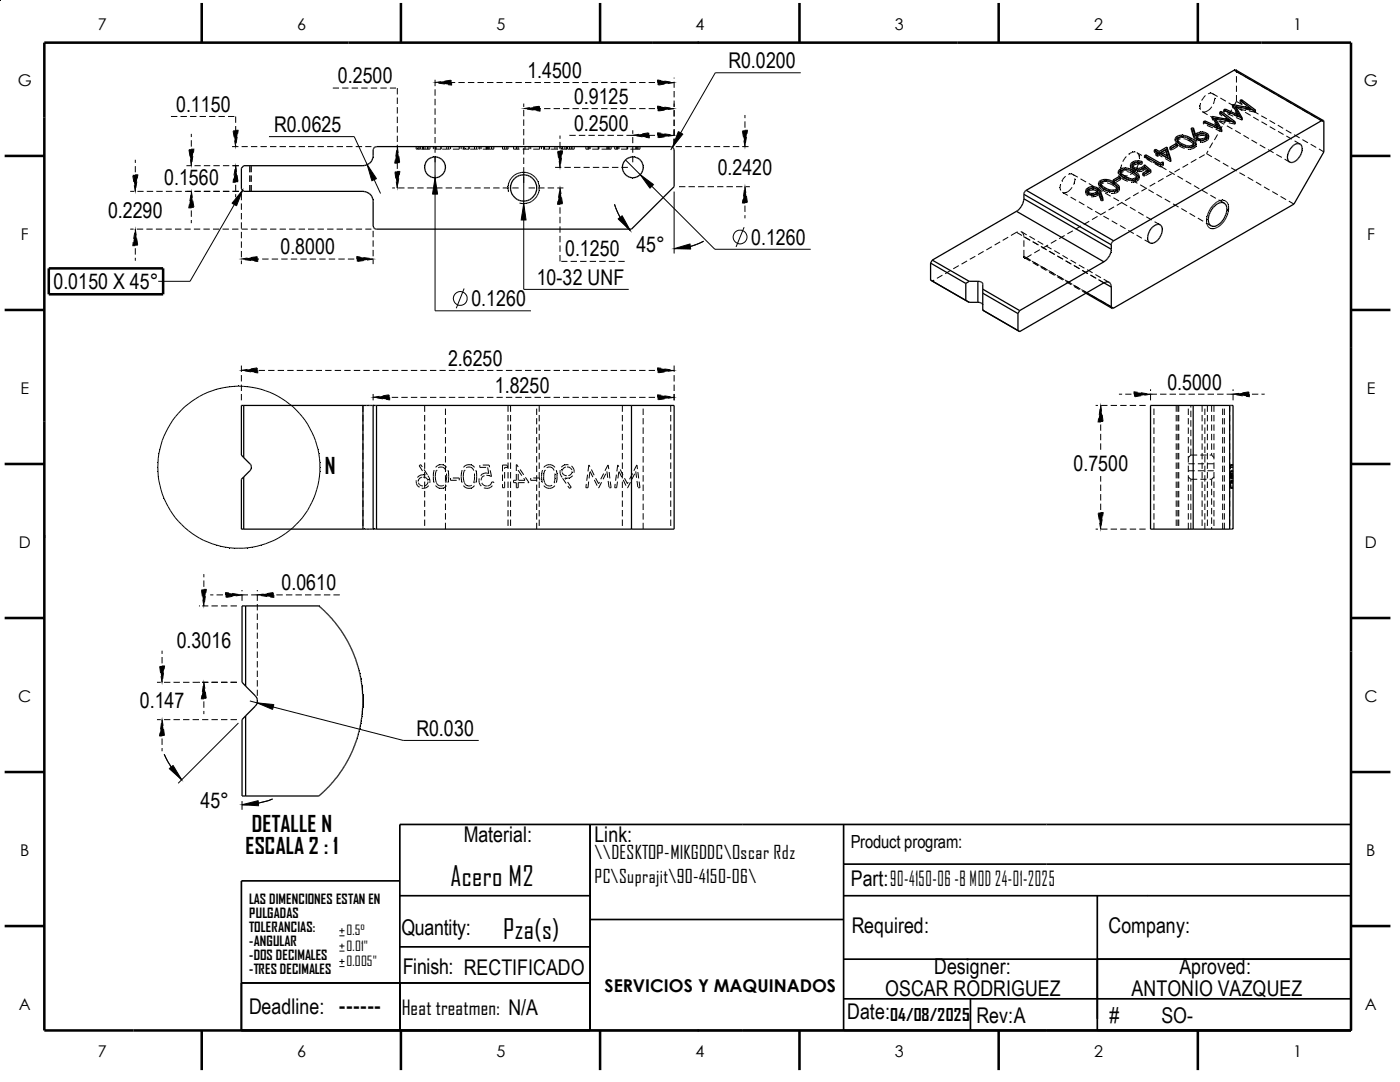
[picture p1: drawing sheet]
<svg xmlns="http://www.w3.org/2000/svg" width="279mm" height="216mm" viewBox="0 0 279 216" stroke-linecap="round" stroke-linejoin="round" font-family="sans-serif">
<defs><g id="words">
<g font-size="5.4">
<text x="89.9" y="176.8">Acero M2</text>
<text x="100.4" y="187.4">Pza(s)</text>
</g>
<g font-size="4.5">
<text x="64.9" y="94.5">N</text>
<text x="50.2" y="166">DETALLE N</text>
<text x="49" y="170.5">ESCALA 2 : 1</text>
</g>
<g font-size="4.3">
<text x="67.4" y="16.6">0.2500</text>
<text x="105.3" y="15.5">1.4500</text>
<text x="145.4" y="13.6">R0.0200</text>
<text x="35.1" y="22.3">0.1150</text>
<text x="114.6" y="20.7">0.9125</text>
<text x="54.7" y="26.3">R0.0625</text>
<text x="114.6" y="26.1">0.2500</text>
<text x="143.2" y="34.9">0.2420</text>
<text x="32.8" y="37">0.1560</text>
<text x="21.6" y="43.5">0.2290</text>
<text x="56" y="50.8">0.8000</text>
<text x="112.8" y="51.2">0.1250</text>
<text x="127" y="50.2">45°</text>
<text x="149.9" y="48.8">0.1260</text>
<text x="10.7" y="57.7">0.0150 X 45°</text>
<text x="107.1" y="56.8">10-32 UNF</text>
<text x="94.1" y="61.1">0.1260</text>
<text x="89.4" y="73">2.6250</text>
<text x="233" y="77.7">0.5000</text>
<text x="98.8" y="78.4">1.8250</text>
<text x="214.3" y="94.1">0.7500</text>
<text x="56.2" y="117.8">0.0610</text>
<text x="35.3" y="129.4">0.3016</text>
<text x="27.9" y="141.4">0.147</text>
<text x="83.1" y="146.8">R0.030</text>
<text x="40" y="161.2">45°</text>
<text x="92.5" y="168.1">Material:</text>
<text x="118.7" y="168.1">Link:</text>
<text x="169.8" y="176.8">Part:90-4150-06 -B MOD 24-01-2025</text>
<text x="80.1" y="186.6">Quantity:</text>
<text x="170" y="186.2">Required:</text>
<text x="221.2" y="186.2">Company:</text>
<text x="80.4" y="194.4">Finish: RECTIFICADO</text>
<text x="186.4" y="194.4">Designer:</text>
<text x="235.4" y="194.4">Aproved:</text>
<text x="49.7" y="202.3">Deadline: ------</text>
<text x="169.1" y="203.4">Date:</text>
<text x="176.7" y="198.7">OSCAR RODRIGUEZ</text>
<text x="225.8" y="198.7">ANTONIO VAZQUEZ</text>
<text x="194.9" y="204.1">Rev:A</text>
<text x="221.5" y="204.1">#</text>
<text x="231.8" y="204.1">SO-</text>
</g>
<text font-size="4" x="80.2" y="202.4">Heat treatmen: N/A</text>
<g font-size="3.7">
<text x="118.7" y="171.4">\\DESKTOP-MIKGDDC\Oscar Rdz</text>
<text x="118.7" y="176.3">PC\Suprajit\90-4150-06\</text>
</g>
<text font-size="3.6" x="169.8" y="169.2">Product program:</text>
<text font-size="3.5" x="120.6" y="198">SERVICIOS Y MAQUINADOS</text>
<text font-size="3.4" x="177.7" y="203.7">04/08/2025</text>
<g font-size="3.2">
<text x="19.5" y="5.9">7</text>
<text x="59.3" y="5.9">6</text>
<text x="99.1" y="5.9">5</text>
<text x="138.8" y="5.9">4</text>
<text x="178.6" y="5.9">3</text>
<text x="218.4" y="5.9">2</text>
<text x="258.1" y="5.9">1</text>
<text x="3.6" y="17.1">G</text>
<text x="272.2" y="17.1">G</text>
<text x="4.1" y="47.9">F</text>
<text x="272.8" y="47.9">F</text>
<text x="4.1" y="78.6">E</text>
<text x="272.8" y="78.6">E</text>
<text x="3.7" y="109.3">D</text>
<text x="272.4" y="109.3">D</text>
<text x="3.6" y="140.1">C</text>
<text x="272.3" y="140.1">C</text>
<text x="4" y="170.8">B</text>
<text x="272.7" y="170.8">B</text>
<text x="3.8" y="201.5">A</text>
<text x="272.4" y="201.5">A</text>
<text x="19.5" y="210.9">7</text>
<text x="59.3" y="210.9">6</text>
<text x="99.1" y="210.9">5</text>
<text x="138.8" y="210.9">4</text>
<text x="178.6" y="210.9">3</text>
<text x="218.4" y="210.9">2</text>
<text x="258.1" y="210.9">1</text>
</g>
<g font-size="2.7">
<text x="49.7" y="183.2">PULGADAS</text>
<text x="49.7" y="180.4">LAS DIMENCIONES ESTAN EN</text>
<text x="49.7" y="191.6">-DOS DECIMALES</text>
<text x="49.7" y="188.8">-ANGULAR</text>
<text x="49.7" y="186">TOLERANCIAS:</text>
<text x="69.1" y="189.7">0.01&quot;</text>
<text x="69.1" y="186.6">0.5°</text>
<text x="49.7" y="194.4">-TRES DECIMALES</text>
<text x="69.1" y="192.8">0.005&quot;</text>
</g>
</g></defs>
<g fill="#000">
<path d="M86.8 16.5l3.3-.5v1zM86.3 16.5l.5 .1zM86.3 16.5l.5-.1zM90.1 17l.1 .1zM131.1 15.9l.1 .1zM131.2 16l3.3 .5-3.3 .5zM134.5 16.4l.6 .1zM134.5 16.5h.6zM239.9 19.6l.1 .1zM240.2 19.3v.1zM246.3 13.8l.1 .2zM246.4 13.8v.2z"/>
<path d="M246.5 13.8v.2zM246.6 13.8l-.1 .2zM26.5 34.9h1l-.5 3.3zM27 38.2v.5zM26.9 38.2l.1 .5zM27.5 34.9l.1-.1zM37.7 29.8h1l-.5 3.3zM38.2 38.2l.5 3.3h-1zM38.2 33.1v.5zM38.1 33.1l.1 .5zM38.2 37.6l-.1 .6zM38.2 37.6l.1 .6z"/>
<path d="M38.7 29.7h.1zM38.7 29.8l.1-.1zM46.4 36.4h.1zM46.4 36.3v.1zM46.5 26h1l-.5 3.3zM47 33.1l.5 3.3h-1zM47 29.3v.5zM46.9 29.3l.1 .5zM47 32.5l-.1 .6zM47 32.5l.1 .6zM47.5 26l.1-.1zM48.4 37.9l-1.2 3.2-.9-.5z"/>
<path d="M48.7 37.5l-.4 .4zM48.7 37.5l-.2 .5zM72.8 38.1v.1zM72.8 33v.1zM73.2 38.2l-.1 .1zM73.1 32.9l.1 .2zM73.3 32.9l1.8 2.7-.9 .5zM73.1 32.3l.3 .5zM73.1 32.3l.1 .6zM73.5 38.4l-.1 .1zM73.4 32.8l.1 .1zM73.7 38.7l.1-.1z"/>
<path d="M73.7 32.6l.1 .1zM74 38.9l.1-.1zM74 38.9h.1zM74 32.3l.1 .1zM74.2 36.1v.1zM74.2 39.2h.1zM74.2 32l.1 .1zM74.3 39.5h.2zM74.3 31.7h.2zM74.5 39.9l.1-.1zM74.5 39.9h.1zM74.5 31.4h.1z"/>
<path d="M74.4 29.8h.1zM74.4 29.6l.1 .1zM74.5 29.5h.1zM74.6 29.4l.1 .1zM74.7 29.3l.1 .1zM74.8 29.2l.1 .1zM75 29.2v.1zM75.1 35.6l.2 .1zM75.2 35.6l.1 .1zM78.7 32.6h.1zM79.3 29.3l.5 3.3h-1zM78.8 34.2h1l-.5 3.3z"/>
<path d="M79.3 28.7l-.1 .6zM79.3 28.7l.1 .6zM79.3 37.5v.6zM79.2 37.5l.1 .6zM79.8 34.2l.1-.1zM84.6 33.4h.2zM84.7 33h.1zM84.7 33.7h.1zM84.7 33.8l.1-.1zM84.8 32.6l.1 .1zM84.8 34.1h.1zM84.9 32.3h.1z"/>
<path d="M84.9 34.5l.1-.1zM85.1 32h.1zM85.2 34.7l-.1 .1zM85.4 31.7l.1 .1zM85.4 35.1l.1-.1zM85.8 35.2l-.1 .1zM86.1 31.3v.2zM86.1 35.3v.2zM86.3 38.7l-.1 .1zM86.4 31.2v.1zM86.4 35.4v.2zM86.8 35.5l.5 3.2h-1z"/>
<path d="M86.8 34.9v.6zM86.8 31.2v.1zM86.8 35.5v.1zM87.2 35.4v.2zM87.2 31.2v.1zM87.3 38.7l.1 .1zM87.5 35.3v.2zM87.6 31.3l-.1 .2zM87.5 31.3v.2zM87.8 35.2l.1 .1zM87.8 31.6l.1-.1zM88.1 35l.1 .1z"/>
<path d="M88.1 31.8l.1-.1zM88.4 34.7l.1 .1zM88.4 32h.1zM88.6 34.4l.1 .1zM88.6 32.3h.1zM88.8 34.1l.1 .1zM88.8 34.1h.1zM88.8 32.7l.1-.1zM88.9 33.7l.1 .1zM88.9 33h.1zM88.9 33.4h.1zM101.8 37.5h.1z"/>
<path d="M101.9 36.7h.1zM101.9 38.4l.1-.1zM102.1 36.2l.1 .1zM102.3 35.9h.1zM102.3 39.1l.1-.1zM102.6 35.6h.1zM102.6 39.4l.1-.1zM102.7 39.3l-.1 .2zM102.9 35.3l.1 .1zM103 39.6l-.1 .1zM102.9 39.7l.1-.1zM103.3 35.1v.1z"/>
<path d="M103.3 39.8v.2zM103.6 34.9l.1 .1zM104.1 34.8v.1zM104.5 21.7l3.3-.5v1zM103.9 21.7h.6zM104.5 34.8v.1zM104.9 34.8v.1zM105.4 34.9l-.1 .1zM105.3 34.9v.1zM105.7 39.8v.2zM105.7 35.1v.1zM106 39.6l.1 .1z"/>
<path d="M106.1 35.3l-.1 .1zM106.3 39.3l.1 .2zM106.4 35.6h-.1zM106.6 39.8l.1 .1zM106.6 39l.1 .1zM106.6 35.9h.1zM106.8 39.5l.1 .1zM106.8 36.3l.1-.1zM107 38.3l.1 .1zM107 36.7h.1zM107.1 37.9h.1zM107.1 37.5h.1z"/>
<path d="M107.1 37.1h.1zM107.8 22.2l.1 .1zM111.3 30.1h1l-.5 3.3zM111.8 37.5l.5 3.3h-1zM111.8 33.4v.6zM111.7 33.4l.1 .6zM111.8 37v.5zM112.3 30.1l.1-.1zM124.1 33.4h.1zM124.1 33h.1zM124.1 33.7h.1zM124.1 33.8l.1-.1z"/>
<path d="M124.2 32.6l.1 .1zM124.2 34.1h.1zM124.4 32.3h.1zM124.4 34.5l.1-.1zM124.6 32h.1zM124.6 34.8l.1-.1zM124.7 34.7l-.1 .1zM124.9 31.7l.1 .1zM124.9 35.1l.1-.1zM125.2 31.5l.1 .1zM125.2 35.3l.1-.1zM125.3 35.2l-.1 .1z"/>
<path d="M125.6 31.3v.2zM125.5 31.3l.1 .2zM125.5 35.4l.1-.1zM125.6 35.3v.2zM125.9 31.2v.1zM125.9 35.4v.2zM126.3 27l3.3-.5v1zM125.7 27l.6 .1zM125.7 27l.6-.1zM126.3 31.2v.1zM126.3 35.5v.1zM126.7 35.4v.2z"/>
<path d="M126.7 31.2v.1zM127 35.3v.2zM127 31.3v.2zM127.3 35.2l.1 .1zM127.6 35l.1 .1zM127.7 31.7l-.1 .1zM127.8 34.8l2.6 2-.7 .7zM127.4 34.5l.4 .3zM127.9 34.7l.1 .1zM127.9 32h.1zM128.1 34.4l.1 .1zM128.1 32.3h.1z"/>
<path d="M128.2 34.1l.2 .1zM128.2 34.1h.2zM128.2 32.7l.2-.1zM128.4 33.7l.1 .1zM128.4 33.4h.1zM128.4 33h.1zM129.6 27.5l.1 .1zM129.7 37.5v.2zM130.4 36.8h.2zM131.1 21.1l.1 .1zM131.1 26.4l.1 .1zM134 29.2v.1z"/>
<path d="M134.2 29.2l-.1 .1zM135.4 26.2l.9 .6-2.1 2.6zM134.1 29.3l-.2 .5zM134.2 29.4l-.3 .4zM134.3 29.3l-.1 .1zM134.3 29.5l.1-.1zM134.4 29.5h.1zM134.5 29.7l.1-.1zM134.5 29.8h.1zM131.2 21.2l3.3 .5-3.3 .5zM131.2 26.5l3.3 .5-3.3 .5zM134.5 21.6l.6 .1z"/>
<path d="M134.5 21.7h.6zM134.5 26.9l.6 .1zM134.5 27h.6zM135.3 26.1l.1 .1zM135.3 26.1v.1zM136.3 26.8h.1zM148.7 37.3l.5 3.2h-1zM148.2 26h1l-.5 3.3zM148.7 36.7v.6zM148.7 29.3v.5zM148.6 29.3l.1 .5zM149.3 25.9l-.1 .1z"/>
<path d="M204.3 40h.1zM204.2 38.7h.1zM204.2 38.5l.1 .1zM204.3 38.3l.2 .1zM204.4 38.1l.1 .1zM204.5 38.1h.1zM204.5 38l.1 .1zM204.6 37.9l.1 .2zM216.6 38.3l.1-.1zM216.6 38.2h.1zM216.5 38h.2zM216.6 37.9l.1 .1z"/>
<path d="M216.7 38.1h.1zM216.8 38.4l-.1 .2zM216.8 38.4l-.1 .1zM216.7 37.6l.1 .1zM217 38.5h.1zM217 38.1h.1zM217.1 37.8l.1 .1zM217 38.4l.2-.1zM217.1 38.4l.1-.1zM217.1 38.8l.1-.1zM217.4 37.2v.1zM217.5 38.8l-.1 .1z"/>
<path d="M217.6 38.6v.1zM217.6 37.5l.1 .1zM217.8 37.1v.2zM217.8 38.6v.1zM217.9 38.9v.1zM218 37.4v.1zM218.1 38.6v.1zM218.1 38.6l.1 .1zM218.2 37.1v.2zM218.3 37.4v.1zM218.3 38.9v.1zM218.4 38.5l.1 .2z"/>
<path d="M218.6 37.4l-.1 .1zM218.7 37.2v.1zM218.7 38.8v.1zM218.9 38.6l.1 .1zM218.9 38.6l.2 .1zM218.9 38.2l.2 .1zM219 37.7l-.1 .1zM218.9 37.8l.1-.1zM219 38h.2zM219.1 38.6l.1 .1zM219.1 36.7h.1zM219.1 36.4h.1z"/>
<path d="M219.4 38l-.1 .1zM219.3 37.7l.1-.1zM219.2 37l.1-.1zM219.2 36.9h.1zM219.3 36.5l.1 .1zM219.3 36.1l.1 .1zM219.5 38.3l.1-.1zM219.5 37.9l.1-.1zM219.5 37.5v.1zM219.5 37.2v.1zM219.5 36.6h.2zM219.6 37.2h.1z"/>
<path d="M219.6 37.3l.1-.1zM219.6 36.8h.1zM219.7 36.7l.1 .1zM219.6 36.3l.2 .1zM219.9 35.8l.1 .1zM220.2 37.3l-.1 .1zM220.2 36v.1zM220.3 35.7v.1zM220.5 35.9v.2zM220.6 37.8v.2zM220.7 35.7v.1zM220.8 35.9v.2z"/>
<path d="M221 37.7l-.1 .1zM221 38v.1zM221.1 35.7v.2zM221.1 36v.1zM221.5 36.1v.1zM221.5 37.9v.1zM221.5 38.1v.2zM221.6 35.9v.1zM221.9 36.3l-.1 .1zM221.8 37.9v.2zM221.9 38.2v.2zM222 36.1v.1z"/>
<path d="M222.1 36.1l-.1 .1zM222.1 37.9v.2zM222.3 38.2v.1zM222.5 36.6l-.1 .1zM222.4 37.9l.1 .1zM222.6 37.3h.1zM222.7 36.8l-.1 .1zM222.6 36.9l.1-.1zM222.7 38.1l.1 .1zM222.7 38.1v.1zM222.8 37v-.1zM222.8 36.5v.1z"/>
<path d="M222.8 37.6l.1 .2zM222.8 37.6l.2 .1zM222.8 37.1l.2-.1zM222.9 37l-.1 .1zM222.9 37.5h.2zM222.9 37.3h.2zM222.9 37.9h.2zM223.1 37.2v.1zM223.1 36.7v.2zM223.1 34.4h.1zM223.1 34.1l.1 .1zM223.2 37.8l.2 .1z"/>
<path d="M223.2 38.2l.1 .1zM223.1 34.7l.2-.1zM223.3 37.5h.1zM223.3 37.1l.1-.1zM223.2 34.3h.2zM223.3 34.2l.1 .1zM223.2 33.9l.2 .1zM223.3 33.8l.1 .2zM223.4 37.3h.1zM223.4 37.3l.1 .1zM223.4 37.6h.1zM223.5 34.9l-.1 .1z"/>
<path d="M223.5 34.3h.1zM223.5 34.9h.1zM223.5 34.5h.1zM223.6 34l.1 .1zM223.8 35.1l-.1 .2zM223.7 35.2l.1-.1zM223.9 33.5v.1zM224.1 35l-.1 .1zM224.1 33.7l.1 .2zM224.2 33.4l.1 .1zM224.5 33.7v.1zM224.5 35.6v.1z"/>
<path d="M224.7 33.4v.1zM224.8 33.7l-.1 .1zM224.7 33.7v.1zM224.9 35.4v.2zM225 35.8l-.1 .1zM225.1 33.4l-.1 .2zM225.1 33.7l-.1 .2zM225.5 33.8l-.1 .2zM225.5 35.6l-.1 .1zM225.5 35.9l-.1 .1zM225.5 33.1h.1zM225.5 32.9h.1z"/>
<path d="M225.7 32.9l.1 .1zM225.7 32.5l.1 .1zM225.8 34v.1zM225.8 35.7l-.1 .1zM225.7 33.5l.1-.1zM225.8 35.9v.2zM226 33.8l-.1 .1zM225.9 33.4h.2zM225.9 33h.2zM225.9 33.1l.2-.1zM226.1 35.7v.1zM226.1 34.4l.1 .1z"/>
<path d="M226 32.8l.1 .1zM226.1 33.3h.1zM226.1 33l.1 .1zM226.1 32.6h.1zM226.3 35.9v.1zM226.4 34.3l-.1 .2zM226.4 35.6v.1zM226.4 32v.2zM226.5 33.8v.1zM226.6 34.6l.1-.1zM226.6 32.3l.1 .1zM226.7 33.5l-.1 .2z"/>
<path d="M226.7 35.9v.1zM226.8 34.6l-.1 .2zM226.8 34.2l-.1 .1zM226.7 34.3l.1-.1zM226.7 32l.1 .1zM226.8 35.3l.1-.1zM226.8 35.4h.1zM226.8 34.8h.1zM226.8 35.8l.1 .1zM226.9 35.2l.1 .1zM226.9 35.2h.1zM226.9 35h.1z"/>
<path d="M226.9 35.6h.1zM226.9 32.2v.1zM226.9 33.6v.1zM227 33.9v.1zM227 30.6l.1-.1zM227 35l.1-.1zM227.1 34.5l-.1 .1zM227 34.6l.1-.1zM227.2 32v.1zM227.2 35.5l.1 .1zM227.2 33.6l.1 .1zM227.2 35.3l.2-.1z"/>
<path d="M227.2 34.8h.2zM227.4 32.2l-.1 .1zM227.3 32.2v.1zM227.3 35.1l.2-.1zM227.3 35.1h.2zM227.3 35.3h.2zM227.4 33.9l.1 .1zM227.6 32v.1zM227.6 33.5v.2zM227.6 33.5l.1 .2zM227.8 33.8l.1 .1zM228.2 33.5l.1 .2z"/>
<path d="M228.2 33.5l.1 .1zM228.2 33.1l.1 .1zM228.3 33.9l.1 .1zM228.3 33.5l.1 .1zM234.4 27.9h.1zM234.4 27.8l.1 .1zM234.4 27.6h.2zM234.5 28.1h.1zM234.6 27.7l.1 .1zM234.6 27.3l.1 .1zM234.7 28.4h.1zM234.8 27.8h.1z"/>
<path d="M234.9 28.4h.1zM234.9 28l.1-.1zM234.9 27.5l.1 .1zM235.1 29.1l.1-.1zM235.2 28.6l-.1 .1zM235.4 28.9l.1-.1zM235.4 28.5l.1-.1zM235.5 27.2v.1zM235.6 26.9v.1zM235.8 27.1v.2zM236 26.8v.2zM236.1 27.1v.2z"/>
<path d="M236.3 28.9l-.1 .1zM236.3 29.2v.1zM236.4 26.9v.2zM236.4 27.2v.1zM236.8 27.3v.1zM236.8 29.1v.1zM236.8 29.3v.2zM236.9 27.1v.1zM237.2 27.4l-.1 .2zM237.1 29.1v.2zM237.2 29.4v.1zM237.4 27.2l-.1 .1z"/>
<path d="M237.4 29.1v.2zM237.6 29.4v.1zM237.7 28.3v-.1zM237.7 27.9v-.1zM237.7 29.1v.1zM238 28v.1zM238 29.3v.1zM238.1 28.1l-.1 .1zM238 27.8l.1-.1zM238.1 28.8l.2 .1zM238.1 28.3l.2-.1zM238.1 29.2l.1 .1z"/>
<path d="M238.2 28.7h.1zM238.2 28.5l.1-.1zM238.2 29l.1 .1zM238.3 27.4l.1-.1zM238.4 28.3v.1zM238.5 28.3l-.1 .1zM238.4 28l.1-.1zM238.5 29h.1zM238.5 29l.1 .1zM238.6 28.7h.1zM238.6 28.3l.1-.1zM238.7 28.5h.1z"/>
<path d="M238.7 28.7l.1 .1zM238.7 27v.1zM238.7 27.6h.1zM238.7 27.2h.1zM238.7 27.3l.1-.1zM238.8 26.9l.1 .1zM238.8 27.5l.1-.1zM239.1 26.3l.1 .2zM239.2 27.9l-.1 .1zM239.3 27.7v.1zM239.4 26.6v.1zM239.5 26.2l.1 .2z"/>
<path d="M239.6 26.2v.2zM239.6 27.7v.2zM239.6 28v.1zM239.7 26.5v.1zM239.9 27.7v.1zM239.9 26.2l.1 .1zM240 26.2v.1zM240 26.5v.1zM240.1 27.9v.2zM240.2 27.6v.2zM240.3 26.5v.2zM240.5 26.3l-.1 .1z"/>
<path d="M240.5 27.9v.1zM240.7 27.3l.1-.1zM240.7 27.7l.1 .1zM240.7 27.3l.1 .1zM240.7 26.9l.1-.1zM240.8 27.5h.1zM240.8 27.1h.1zM241.1 27.1l-.1 .1zM241 27.2l.2-.1zM241 26.8l.2-.1zM241 27.5l.2 .1zM241.2 27l.1-.1z"/>
<path d="M241.2 27h.1zM241.2 27.2l.1 .1zM256.8 31.4h.1zM256.8 31l.2 .1zM256.8 31.1h.2zM256.8 31.7h.2zM256.9 30.7h.1zM256.9 31.9h.1zM256.9 32l.1-.1zM257 30.4h.1zM257 32.2l.1-.1zM257.2 30l.1 .1z"/>
<path d="M257.2 30.1h.1zM257.2 32.3h.1zM257.3 32.3l-.1 .1zM257.3 29.7l.2 .1zM257.4 32.5l.1-.1zM257.5 32.4l-.1 .1zM257.6 29.4l.1 .1zM257.7 32.4l-.1 .2zM257.8 29.1l.1 .2zM257.9 32.4v.2zM258.1 28.9v.1zM258.1 32.3l.1 .2z"/>
<path d="M258.3 28.7l.1 .1zM258.4 32.2l.1 .1zM258.7 32v.2zM258.9 31.8l.1 .1zM258.9 28.5v.2zM259.1 31.6l.1 .1zM259.2 28.5l-.1 .2zM259.1 28.5v.2zM259.3 31.3l.2 .1zM259.4 28.6l-.1 .1zM259.7 30.6l.1 .1zM259.7 29l.1-.1z"/>
<path d="M259.8 30.3l.1 .1zM259.8 29.2l.1-.1zM259.8 30h.2zM259.8 29.4h.2zM259.9 29.7h.1zM263.8 23.9l.1 .1zM263.9 23.9v.1zM264 23.9v.1zM264.1 24h.1zM264.1 23.9v.1zM264.2 24v.1zM264.2 24.3l.1-.1z"/>
<path d="M264.2 24.2l.1-.1zM26.4 49.1l.1-.1zM26.4 49v.1zM27 45.7l.5 3.3h-1zM27 45.2l-.1 .5zM27 45.2l.1 .5zM37.6 41.6l.1-.1zM37.6 41.4v.2zM46.2 40.6h.1zM48.2 51.7l3.2-.5v1zM47.6 51.7h.6zM51.4 52.2l.1 .1z"/>
<path d="M71.1 51.1l.1 .1zM71.2 51.2l3.3 .5-3.3 .5zM74.5 51.6l.6 .1zM74.5 51.7h.6zM74.4 45.2h.1zM74.4 45.3h.1zM74.4 45.4l.1-.1zM74.5 45.5l.1-.1zM74.6 45.4l-.1 .1zM74.7 45.5l-.1 .1zM74.8 45.6l-.1 .1zM74.9 45.7l-.1 .1z"/>
<path d="M75 45.7v.1zM103.9 44l.1-.1zM104.1 40.1v.1zM104.5 40.6l.5 3.3h-1zM104.5 40v.6zM104.5 40.1v.2zM104.9 40.1v.1zM105 43.9l.1 .1zM111.2 40.9l.1-.1zM123.2 43.7h.2zM123.3 43.6l-.1 .1zM124.1 43l.1-.1z"/>
<path d="M124.2 42.9v.2zM124.5 44.4l-.1 .1zM123.4 43.7l.8-.6 1.6 2.9zM125.8 46l.3 .4zM125.8 46l.3 .4-.4-.3zM134.5 49.6l3.2-.9 .1 1zM134 49.7l.5-.1zM137.8 48.6l-.1 .1zM137.8 49.7l.1 .1zM148 40.6l.2-.1zM195.4 56v.1zM195.6 56l-.1 .2z"/>
<path d="M195.5 56v.2zM195.7 56.1v.1zM195.9 56.2v.1zM196 56.4l.1-.1zM196 56.4v-.1zM196.2 56.4l-.1 .1zM196.1 56.6h.2zM196.1 56.6l.2-.1zM203.1 42l.1 .1zM203.4 41.8l.1 .1zM203.6 41.5l.1 .1zM203.8 41.2l.1 .1z"/>
<path d="M204 40.9l.1 .1zM204.1 40.6l.2 .1zM204.2 40.3h.1zM204.5 51.4l-.1 .1zM220.5 56.2l.1 .1zM220.6 52.1v.1zM220.8 56.1v.2zM220.8 51.9h.1zM221 56.1v.2zM221.1 56.1l-.1 .2zM221 51.6l.1 .1zM221.3 56.2l-.1 .1z"/>
<path d="M221.2 51.3l.2 .1zM221.6 56.6l.1-.1zM221.6 50.7h.1zM221.6 50.7l.1 .1zM221.7 56.8l.1-.1zM221.7 57h.2zM221.7 50h.2zM221.7 50l.2 .1zM221.7 48.7l.1 .1zM221.8 48.3l.1 .1zM221.9 48.2l.1 .1zM222 48.1v.1z"/>
<path d="M222.1 48v.1zM222 48l.1 .1zM228.9 47.5h.1zM228.9 47.2h.2zM228.9 47.8h.2zM229 46.8l.1 .1zM229 48h.1zM229.1 46.5h.1zM229.1 48.3l.1-.1zM229.2 46.1l.2 .1zM229.3 48.5l.1-.1zM229.4 45.8l.1 .1z"/>
<path d="M229.5 48.5v.1zM229.7 45.5v.1zM229.7 48.6v.1zM229.9 45.3h.1zM230 48.5v.1zM230.2 45l.1 .1zM230.3 48.5v.1zM230.4 44.8l.1 .2zM230.5 48.3v.2zM230.8 48.2v.1zM230.7 44.7l.1 .1zM231 48h.1z"/>
<path d="M231 44.7v.1zM231.2 47.7l.1 .1zM231.2 44.6v.1zM231.4 47.4l.2 .1zM231.6 47.1l.1 .1zM231.6 44.9l.1-.1zM231.7 44.8l-.1 .1zM231.8 46.8h.1zM231.8 45.1l.1-.1zM231.9 46.4l.1 .1zM231.9 45.3l.1-.1zM231.9 46.1h.2z"/>
<path d="M231.9 45.8h.2zM231.9 45.5h.2zM241 43.9h.1zM241 45.3l.1-.1zM241 43.5h.2zM241 44.2h.2zM241.2 42.7l.1 .1zM241.2 44.7h.1zM241.3 44.7v.1zM241.4 42.3l.1 .1zM241.4 45l.1-.1zM241.5 44.9l-.1 .1z"/>
<path d="M241.6 42h.1zM241.7 45l-.1 .2zM241.8 41.6l.1 .1zM241.9 45.1v.2zM242.1 41.3v.1zM242.1 45.2v.1zM242.1 45.2l.1 .1zM242.2 40.7l.1 .1zM242.3 41l.1 .1zM242.6 40.7l.1 .2zM242.7 45.1l.1 .1zM242.9 40.6h.1z"/>
<path d="M243 44.9l.1 .1zM243.3 44.7l.1 .1zM243.2 40.4l.1 .1zM243.6 44.5l.1 .1zM243.5 40.3l.1 .1zM243.8 44.2l.1 .1zM243.8 40.3v.1zM244.1 43.9l.1 .1zM244.1 40.3v.1zM244.3 43.6h.1zM244.3 40.4v.1zM244.5 43.2h.1z"/>
<path d="M244.5 40.7l.1-.1zM244.6 40.6l-.1 .1zM244.6 42.8h.2zM244.6 40.9l.2-.1zM244.8 42.4l.1 .1zM244.8 41.1h.1zM244.8 42.1h.1zM244.8 41.4h.1zM244.9 41.7h.1zM48.2 73.9l3.2-.5v1zM47.6 73.9h.6zM51.4 74.4l.1 .1z"/>
<path d="M74.5 79.3l3.3-.5v1zM73.9 79.3l.6 .1zM73.9 79.3l.6-.1zM77.8 79.8l.1 .1zM131.1 73.3l.1 .1zM131.1 78.7l.1 .1zM131.2 73.4l3.3 .5-3.3 .5zM131.2 78.8l3.3 .5-3.3 .5zM134.5 73.8l.6 .1zM134.5 73.9h.6zM134.5 79.2l.6 .1zM134.5 79.3h.6z"/>
<path d="M195.4 60.2v.1zM195.6 60.2l-.1 .2zM195.5 60.2v.2zM195.7 60.3v.1zM195.9 60.4v.1zM196 60.5v.1zM196 60.6v-.1zM196.1 60.7l.1-.1zM196.1 60.8l.2-.1zM221.7 61.3h.1zM221.7 61.6l.1-.1zM221.9 61.5l-.1 .1z"/>
<path d="M222 61.6l-.1 .1zM222 61.6v.1zM222 61.6l.1 .1zM222.1 61.5l.1 .1zM226.2 78.1l.1 .1zM226.3 78.2l3.3 .5-3.3 .5zM229.6 78.6l.6 .1zM229.6 78.7h.6zM246.1 78.7l3.2-.5v1zM245.5 78.7h.6zM249.3 79.2l.1 .1zM33.4 85.3l.1 .1z"/>
<path d="M50 92.7l.1-.1zM50 93.8l.1 .1zM50.1 92.8h.1zM50.1 93.6h.1zM50.1 93.6l.1 .1zM50.2 93h.1zM50.2 93.2h.1zM50.2 93.2l.1 .1zM50.2 93.4h.1zM50.2 93.4l.1 .1zM57.8 80.5l-.1 .1zM61.9 85.3l-.1 .1z"/>
<path d="M72.8 80.9v.1zM74.6 80.9v.1zM74.7 80.9v.1zM83.5 97.2h.1zM83.6 95.5l.1 .1zM83.6 94.9l.1 .1zM85.5 96.9l.1 .1zM87.2 92.8l.1 .1zM87.7 96.9l-.1 .1zM88.8 93.6l.1-.1zM89.1 96.9l.1 .1zM96.1 94.5l.1 .1z"/>
<path d="M96.3 96.6h-.1zM112.3 93.5l.1 .1zM112.5 93.3h.1zM113.9 93.5l.1-.1zM114 95.2v.1zM114.4 93.2l-.1 .1zM219 84.3l.2-.1zM219.1 84.2l-.1 .1zM219.7 80.9l.5 3.3h-1zM219.7 80.3l-.1 .6zM219.7 80.3l.1 .6zM246 80.9v.1z"/>
<path d="M36.2 104.6v.1zM41.2 117.6l.1-.1zM44.9 118.1l.1 .1zM45 118.2l3.3 .5-3.3 .5zM48.3 118.7h.6zM51.4 118.7l3.3-.5v1zM50.8 118.7l.6 .1zM50.8 118.7h.6zM54.7 119.2v.1zM57.7 105.9l.1 .1zM59.1 104.6l.1 .1zM72.8 105.5v.1z"/>
<path d="M74.6 105.5v.1zM74.7 105.5v.1zM219.2 102.3h1l-.5 3.3zM219.7 105.6v.5zM219.6 105.6l.1 .5zM220.2 102.3l.1-.1zM246 105.5v.1zM31.8 132.9h1.1l-.6 3.2zM32.3 136.1v.6zM32.3 136.2v.5zM32.9 132.9v-.1zM40.2 139.4l-.1 .1z"/>
<path d="M40.7 136.1l.5 3.3h-1zM40.2 117.6h1l-.5 3.3zM40.7 120.9v.6zM40.6 120.9l.1 .6zM40.7 135.6l-.1 .5zM40.7 135.6l.1 .5zM51.1 139l.1-.1zM51.3 139.3l.1-.1zM51.4 139.6l.1-.1zM51.4 139.9h.1zM63.6 120.9l.1-.1zM63.8 120.9v.1z"/>
<path d="M63.9 121l-.1 .1zM64 121.2l.1-.1zM64.1 121.2v.1zM64.2 121.4l.1-.1zM64.3 121.4v.1zM64.4 121.6l.1-.1zM64.5 121.7l.1-.1zM64.7 121.7l-.1 .1zM64.8 121.8l-.1 .1zM64.8 122l.1-.1zM64.9 122h.1zM65.1 122l-.1 .2z"/>
<path d="M65.1 122.3l.1-.1zM65.2 122.3h.1zM65.4 122.3l-.1 .2zM65.4 122.6l.1-.1zM65.5 122.6h.1zM65.6 122.8l.1-.1zM65.8 122.8l-.1 .1zM65.8 123l.1-.1zM66 123l-.1 .1zM66 123.2l.1-.1zM66.1 123.3l.1-.1zM66.2 123.4l.1-.1z"/>
<path d="M66.3 123.5v-.1zM66.4 123.7l.1-.1zM66.5 123.8l.1-.1zM66.6 123.9l.1-.1zM66.7 124h.1zM66.8 124.1l.1-.1zM67 124.2h-.1zM67.1 124.4v.1zM67.2 124.5l-.1 .1zM67.1 124.6l.1-.1zM67.2 124.7l.2-.1zM67.3 124.8l.1-.1z"/>
<path d="M67.4 124.9l.1-.1zM67.5 125l.1-.1zM67.6 125.1h.1zM67.6 125.3l.2-.1zM67.7 125.3h.2zM67.8 125.5l.1-.1zM68 125.5l-.1 .1zM68.1 125.8l.1-.1zM68.2 126.1l.1-.1zM68.3 126.2l.1-.1zM68.4 126.3l.1-.1zM68.5 126.4v-.1z"/>
<path d="M68.5 126.5l.1-.1zM68.6 126.7l.1-.1zM68.7 126.7h.1zM68.7 126.9l.2-.1zM68.9 127.1l.1-.1zM69 127.3l.1-.1zM69 127.4l.1-.1zM69.1 127.5l.1-.1zM69.2 127.6h.1zM69.3 127.8h.1zM69.4 128l.1-.1zM69.5 128.2h.1z"/>
<path d="M69.6 128.5l.2-.1zM69.8 128.7h.1zM69.9 129l.1-.1zM70 129.2h.1zM70.1 129.4l.1-.1zM70.1 129.5h.2zM70.2 129.6h.1zM70.3 129.9l.1-.1zM70.4 130h.1zM70.5 130.3l.1-.1zM70.5 130.4l.2-.1zM70.6 130.5h.1z"/>
<path d="M70.7 130.8l.1-.1zM70.7 130.9h.2zM70.8 131.1l.1-.1zM70.8 131.2l.2-.1zM71 131.4h.1zM71 131.6l.1-.1zM71 131.7h.2zM71.1 131.9l.1-.1zM71.1 132h.1zM71.2 132.1h.1zM71.2 132.2h.1zM71.2 132.4l.2-.1z"/>
<path d="M71.3 132.5h.1zM71.3 132.7l.2-.1zM71.4 132.8h.1zM71.4 132.9h.1zM71.5 133.1l.1-.1zM71.5 133.2l.1-.1zM71.5 133.3h.2zM71.6 133.6h.1zM71.6 133.7h.2zM71.7 133.9h.1zM71.7 134h.1zM71.8 134.3l.1-.1z"/>
<path d="M71.8 134.2l.1-.1zM71.8 134.4h.1zM71.8 134.6l.2-.1zM71.9 134.8h.1zM71.9 135h.2zM72 135.3l.1-.1zM72 135.5h.1zM72 135.4h.1zM72.1 135.8h.1zM72.1 135.7l.1-.1zM72.1 135.9h.1zM72.1 136.4h.2z"/>
<path d="M72.1 136.2h.2zM72.2 136.7l.1-.1zM72.2 136.5h.1zM72.2 136.9h.1zM72.2 136.8h.1zM72.3 137.3h.1zM72.3 137.2h.1zM72.3 137.1l.1-.1zM72.3 137.8h.1zM72.3 137.6h.1zM72.3 137.5h.1zM72.3 138.5h.2z"/>
<path d="M72.3 138.3h.2zM72.3 138.2h.2zM72.3 138h.2zM72.3 137.9h.2zM72.4 139.9h.1zM72.4 139.7h.1zM72.4 139.6h.1zM72.4 139.4h.1zM72.4 139.3h.1zM72.4 139.1h.1zM72.4 139h.1zM72.4 138.9h.1z"/>
<path d="M72.4 138.7h.1zM72.4 138.6h.1zM31.8 146.9h-.1zM32.3 143.6l.6 3.3h-1.1zM32.3 143v.6zM33.7 153.4h.1zM34.6 152.6l-.1 .1zM35.2 154.4l-.1 .1zM35.7 155l-.1 .1zM33.8 153.4l.7-.7 1.8 2.9zM36.3 155.6l.3 .4zM36.2 155.7l.4 .3z"/>
<path d="M51.1 140.7l.1 .1zM51.3 140.5h.1zM51.3 140.3l3.4 .3-.3 1zM50.8 140.1l.6 .1zM50.8 140.1l.5 .2zM51.4 140.2h.1zM51.5 159.7l.1-.1zM51.6 159.6l-.1 .2zM54.4 141.6v.1zM54.7 140.5v.1zM63.7 158.7l.1 .1zM63.8 158.7h.1z"/>
<path d="M63.9 158.6l.1 .1zM64.1 158.5v.1zM64.1 158.4l.1 .1zM64.3 158.3v.1zM64.3 158.2l.1 .1zM64.5 158.1l.1 .1zM64.6 158v.1zM64.6 157.9l.2 .1zM64.8 157.8l.1 .1zM64.9 157.7v.1zM65 157.6l.1 .1zM65.1 157.5l.1 .1z"/>
<path d="M65.2 157.4v.1zM65.3 157.3l.1 .1zM65.4 157.2v.1zM65.4 157.1l.1 .1zM65.6 157l.1 .1zM65.7 156.9v.1zM65.7 156.8l.1 .1zM65.8 156.7l.2 .1zM66 156.6v.1zM66 156.5l.1 .1zM66.1 156.4l.1 .1zM66.2 156.3l.1 .1z"/>
<path d="M66.3 156.2l.1 .1zM66.4 156.1l.1 .1zM66.5 156h.1zM66.6 155.9l.1 .1zM66.7 155.7l.1 .1zM66.8 155.7h.1zM66.8 155.5l.2 .1zM66.9 155.4l.2 .1zM67 155.3l.1 .1zM67.1 155.2l.1 .1zM67.3 155l.1 .1zM67.4 154.9h.1z"/>
<path d="M67.6 154.6v.1zM67.6 154.5l.1 .1zM67.8 154.3l.1 .1zM67.9 154.2l.1 .1zM67.9 154.1h.2zM68 154h.2zM68.1 153.8l.1 .1zM68.2 153.7l.1 .1zM68.3 153.6l.1 .1zM68.4 153.4h.1zM68.5 153.2l.1 .1zM68.6 153.1l.1 .1z"/>
<path d="M68.7 153v.1zM68.7 152.9l.1 .1zM68.8 152.8h.1zM68.9 152.7h.1zM69 152.5v.1zM69 152.4l.1 .1zM69.1 152.3l.1 .1zM69.2 152.1l.1 .1zM69.2 152l.1 .1zM69.3 151.9l.1 .1zM69.3 151.8h.2zM69.4 151.7h.2z"/>
<path d="M69.6 151.4l.1 .1zM69.7 151.2h.1zM69.8 150.9l.1 .1zM69.9 150.7h.2zM70.1 150.4l.1 .1zM70.1 150.3h.1zM70.2 150.2h.1zM70.2 150l.2 .1zM70.4 149.8h.1zM70.4 149.6l.1 .1zM70.4 149.5l.2 .1zM70.5 149.4h.2z"/>
<path d="M70.6 149.3h.1zM70.6 149.1l.1 .1zM70.7 149h.1zM70.8 148.7l.1 .1zM70.8 148.6h.2zM70.9 148.5h.1zM70.9 148.3l.1 .1zM71 148.2l.1 .1zM71.1 147.8h.1zM71.2 147.7h.1zM71.2 147.5l.1 .1zM71.2 147.4h.2z"/>
<path d="M71.3 147.3h.1zM71.3 147.1l.2 .1zM71.4 147h.1zM71.4 146.9h.1zM71.5 146.7l.1 .1zM71.5 146.4l.1 .1zM71.5 146.3h.2zM71.6 146.2h.1zM71.6 146l.2 .1zM71.7 145.9h.1zM71.7 145.8h.1zM71.7 145.6l.1 .1z"/>
<path d="M71.8 145.5h.1zM71.8 145.4h.1zM71.8 145.2h.2zM71.8 145.1h.2zM71.9 144.9h.1zM71.9 144.8h.2zM71.9 144.7h.2zM72 144.5l.1 .1zM72 144.4h.1zM72 144.3h.1zM72.1 144.1h.1zM72.1 144h.1z"/>
<path d="M72.1 143.8h.1zM72.1 143.7h.1zM72.1 143.6h.2zM72.1 143.4h.2zM72.2 143.3h.1zM72.2 143.1l.1 .1zM72.2 143h.1zM72.2 142.9h.1zM72.2 142.7h.1zM72.3 142.6h.1zM72.3 142.5h.1zM72.3 142.3h.1z"/>
<path d="M72.3 142.2h.1zM72.3 142h.1zM72.3 141.9h.1zM72.3 141.7h.2zM72.3 141.6h.2zM72.3 141.5h.2zM72.3 141.3h.2zM72.4 141.2h.1zM72.4 141.1h.1zM72.4 140.9h.1zM72.4 140.8h.1zM72.4 140.6h.1z"/>
<path d="M72.4 140.5h.1zM72.4 140.3h.1zM72.4 140.2h.1zM72.4 140h.1zM48.3 160.6l3.2-.8 .1 1zM47.7 160.6h.6zM51.6 160.8l.1 .1z"/>
</g>
<g fill="none" stroke="#000" stroke-width=".2">
<path d="M66.4 17.6h1.2M68.3 17.6h1.3M70.2 17.6h1.3M72.1 17.6h1.3M74 17.6h1.3M75.9 17.6h1.3M77.8 17.6h1.2M79.3 17.6v1.2M79.3 19.5v1.2M86.8 15.9v1.3M86.8 17.8v1.3M86.8 19.7v1.3"/>
<path d="M86.8 16.5h.3M86.8 16.5h.1M87.5 16.6l1.3 .2M87.7 16.5h1.2M88.1 16.3l-1.3 .2M89.6 16.5h1.2M90 16l-1.3 .2M90.1 16.4v.6l-.7-.1M91.5 16.5h1.3M93.4 16.5h1.3M95.3 16.5h1.3M97.2 16.5h1.3"/>
<path d="M99.1 16.5h1.2M101 16.5h1.2M102.9 16.5h1.2M104.8 16.5h1.2M106.7 16.5h1.2M108.6 16.5h1.3M110.5 16.5h1.3M112.4 16.5h1.2M114.3 16.5h1.2M116.2 16.5h1.2M118.1 16.5h1.2M120 16.5h1.2"/>
<path d="M121.9 16.5h1.2M123.8 16.5h1.2M125.6 16.5h1.3M127.6 16.5h1.2M129.5 16.5h1.2M131.4 16.5h1.2M132 16.1l-.8-.1v.5M132.6 16.2l1.2 .2M132.6 16.8l-1.2 .2M133.3 16.5h1.2l-1.2 .2M134.5 15.5v.2M134.5 16.3v1.2"/>
<path d="M134.5 18.2v1.2M159.8 14.5h-17.1l-8.5 14.9M240.6 19l-.8 1.1M241.1 18.7l.6-.1 .5 .3M242 18.7l1 .6M242.2 18.9h.1M242.4 19.5l-.3 1.2M243.5 19.6l1.1 .6M246.6 14h.1M246.6 14l.2 .6M246.8 15.2v1.3M246.8 17.1v1.2"/>
<path d="M246.8 19v1.2M246.8 14.3l1.1 .6M248.4 15.2l1.1 .7M250.1 16.2l1.1 .6M251.7 17.1l1.1 .7M253.4 18.1l1.1 .6M255 19l1.1 .6M256.6 20l1.1 .6M26 38.2h.8M26.5 35.1l.2 1.2M27 34.9h.5l-.1 .7M27 31.9v.6"/>
<path d="M27 33.1v1.3M27 35v1.3M27 36.9v1.3l-.2-1.2M27.3 36.2l-.2 1.3M27.4 38.2h1.3M29.3 38.2h1.3M31.2 38.2h1.3M33.1 38.2h1.3M34.1 23.2h1.3M35 38.2h1.3M36 23.2h1.3M36.9 38.2h1.3"/>
<path d="M37.2 33.1h1M37.7 29.9l.2 1.3M37.9 23.2h1.3M38 31.8l.2 1.3M38.1 38.9l-.2 1.2M38.1 29.8h.6l-.1 .7M38.2 26.7v.6M38.2 28v1.3M38.2 29.9v1.3M38.2 31.8v1.3M38.2 38.2v1.3M38.2 38.2l.2 1.3"/>
<path d="M38.2 33v.1M38.5 31.1l-.2 1.2M38.8 38.2h1.2M38.8 33.1h1.2M39.8 23.2h1.3M40.7 38.2h1.3M40.7 33.1h1.3M41.7 23.2h1.3M42.6 38.2h1.3M42.6 33.1h1.3M43.6 23.2h1.3M44.5 38.2h1.3"/>
<path d="M44.5 33.1h1.3M45.5 23.2h1.3M46.3 29.3h1.3M46.4 38.2h1.3M46.4 33.1h1.3M46.5 26.2l.2 1.2M46.6 35.6l-.1 .8h.5M46.8 28l.2 1.3v-.3M46.9 33.7l-.2 1.3M47 26h.5l-.1 .7M47 23.2v1.3M47 25.1v1.3"/>
<path d="M47 27.1v1.2M47 33.1v1.2M47 35v1.2M47 36.9v1.2M47 38.7v.7M47 33.1l.2 1.2M47 33.1h.1M47.3 34.9l.2 1.3M47.3 27.3l-.2 1.3M48.2 38.7v1.3M48.2 29.3h1.2M48.4 37.9l-10.5 18.2h-6.3"/>
<path d="M48.4 37.9l-1.2 3.2-.9-.5zM49.9 33.1v1.3M49.9 35v1.3M49.9 36.9v1.3M50.1 29.3h1.3M50.2 33.1v1.3M50.2 35v1.3M50.2 36.9v1.3M52 29.3h1.3M53.7 27.3h17l5.2 11.3M53.9 29.3h1.3M55.8 29.3h1.3"/>
<path d="M57.7 29.3h1.3M59.6 29.3h1.3M61.5 29.3h1.2M63.4 29.3h1.2M65.3 29.3h1.2M67.2 29.3h1.3M69.1 29.3h1.3M71 29.3h1.3M72.9 29.3h1.2M73.3 32.9l1.8 2.7-.9 .5zM78.3 37.5h.5M78.8 34.4l.2 1.2"/>
<path d="M78.9 31.8l-.1 .8h.5M79.1 36.2l.2 1.3v-1.3M79.2 30l-.2 1.2M79.2 34.2h.6l-.1 .7M79.3 21.4v1.2M79.3 23.3v1.3M79.3 25.2v1.3M79.3 27.1v1.2M79.3 29v.9M79.3 30.5v1.3M79.3 32.4v1.3M79.3 34.3v1.3"/>
<path d="M79.3 29.3l.2 1.2M79.5 37.5h1.2M79.6 31.2l.2 1.2M79.6 35.6l-.2 1.2M81.4 37.5h1.2M83.1 29.3v.5h.8v-.5M83.3 37.5h1.2M83.4 29.3v.5M83.7 29.3v.5M84.4 29.3v.5M84.5 29.3v.5M84.8 29.3v.5"/>
<path d="M85.2 37.5h1.2M85.3 29.3v.5M85.4 29.3v.5M85.8 29.3v.5h-1.7M86.5 29.3v.5M86.8 21.6v1.3M86.8 23.5v1.3M86.8 25.4v1.3M86.8 27.3v1.3M86.8 29.2v1.3M86.8 31.1v30.9h19.2M86.8 35.5l.5 3.2h-1z"/>
<path d="M86.9 29.3v.5M87 29.3v.5M87 37.5h1.3M88 29.3v.5h-1.2M88.3 29.8h1.2M88.9 37.5h1.3M89.2 29.3v.5M89.5 29.8h.1M89.5 29.3v.5M89.9 29.3v.5M90.8 37.5h1.3M91.7 29.3v.5h-1.3"/>
<path d="M92 29.3v.5M92.5 29.3v.5M92.6 29.3v.5M92.8 37.5h1.2M93.6 29.3v.5h-1.3M93.9 29.8h1.2M94.7 37.5h1.2M94.7 29.3v.5M95.1 29.8h.1M95.1 29.3v.5M95.6 29.3v.5h.1M95.8 29.3v.5"/>
<path d="M96 29.3v.5M96.6 37.5h1.2M97 29.3v.5M97.1 29.3v.5M97.2 29.3v.5M97.3 29.3v.5M97.5 29.3v.5M97.6 29.3v.5M98.1 29.3v.5M98.4 37.5h1.3M98.6 29.3v.5h-2.2M100.3 29.3v.5h1.1v-.5"/>
<path d="M100.3 37.5h1.3M100.7 29.3v.5M101.1 29.3v.5M101.5 38.3a3.1 3.1 0 0 1 2.7-3.9 3.1 3.1 0 0 1 3.4 3.4 3.1 3.1 0 0 1-3.9 2.7M102.2 37.5h1.3M102.5 29.3v.5h1.2M103 29.3v.5M103.1 29.3v.5M103.4 29.3v.5M104.5 20.7v.6M104.5 21.9v1.3M104.5 23.8v1.3"/>
<path d="M104.5 25.7v1.3M104.5 27.6v1.3M104.5 29.5v1.3M104.5 31.5v1.2M104.5 33.4v24.3h21M104.8 29.3v.5M104.8 21.7h1.2M105.2 21.8l1.3 .2M105.5 37.5h1.3M105.6 29.3v.5h-1.3M105.7 21.5l-1.1 .2M105.9 29.3v.5"/>
<path d="M106.7 21.7h1.2M107.4 37.5h1.3M107.6 21.2l-1.2 .2M107.7 29.3v.5h-1.3M107.8 21.6v.6l-.7-.1M108.1 29.3v.5M108.5 29.3v.5M108.6 21.7h1.3M108.7 29.3v.5M109.3 37.5h1.3M109.6 29.3v.5h-1.2M109.9 29.8h1.3"/>
<path d="M110.5 21.7h1.3M110.7 29.3v.5M110.8 33.4h1.2M111.2 29.8h.1M111.2 29.3v.5M111.2 37.5h1.2M111.3 30.3l.2 1.2M111.6 32.1l.2 1.3v-1.3M111.7 38.2l-.2 1.3M111.7 30.1h.6l-.1 .7M111.8 27.1v.6M111.8 28.3v1.5"/>
<path d="M111.8 30.2v1.3M111.8 39.5v1.3M112 38.7l-.2-1.2v1.4M112.1 31.5l-.2 1.2M112.1 39.4l.2 1.2M112.1 29.3v.5M112.3 29.3v.5M112.4 21.7h1.2M112.6 33.4h1.3M112.7 29.3v.5M113.1 29.3v.5M113.2 29.3v.5h-1.3"/>
<path d="M113.2 29.3v.5M113.6 27h1.3M113.7 29.3v.5M114 29.3v.5M114.2 29.3v.5M114.3 21.7h1.2M114.6 33.4h1.2M114.6 29.3v.5h-1.3M115.5 27h1.3M116.2 21.7h1.2M116.5 33.4h1.2M116.9 29.3v.5h.7v-.5"/>
<path d="M117.3 29.3v.5M117.4 27h1.3M117.5 29.3v.5M117.8 29.3v.5M118.1 21.7h1.2M118.3 33.4h1.3M119.3 27h1.3M119.4 29.3v.5M119.5 29.3v.5h-1.3M119.5 29.3v.5M120 21.7h1.2M120.2 33.4h1.3"/>
<path d="M121.1 29.3v.5M121.2 27h1.3M121.3 29.3v.5M121.4 29.3v.5M121.6 29.3v.5M121.9 21.7h1.2M122 29.3v.5h-1.9M122.1 33.4h1.3M122.7 29.3v.5h.6v-.5M123.1 29.3v.5M123.1 27h1.3M123.3 29.3v.5"/>
<path d="M123.5 29.3v.5M123.8 21.7h1.2M124 33.4h1.3M124.8 31.9l3 2.9M125 27h1.9M125.1 29.3v.5M125.2 29.3v.5h-1.2M125.3 29.3v.5M125.6 21.7h1.3M126.3 26v.7M126.3 27.3v1.3M126.3 29.2v1.3"/>
<path d="M126.3 31.1v1.3M126.9 29.3v.5M127 27.1l1.2 .2M127.1 29.3v.5M127.3 29.3v.5M127.6 27h1.2M127.6 21.7h1.2M127.6 26.8l-1.3 .2M127.7 29.3v.5h-1.9M127.8 34.8l14.9 14.9h19.1M127.8 34.8l2.6 2-.7 .7zM129.4 26.5l-1.2 .2"/>
<path d="M129.5 27h1.2M129.5 21.7h1.2M129.6 27v.5l-.7-.1M131.4 27h1.2M131.4 21.7h1.2M132 21.3l-.8-.1v.5M132 26.6l-.8-.1v.6M132.6 21.4l1.2 .1M132.6 26.7l1.2 .2M132.6 22l-1.2 .1M132.6 27.3l-1.2 .2M133.3 27h1.2l-1.2 .2"/>
<path d="M133.3 21.7h1.2l-1.2 .1M134.2 29.4l-.3 .5M134.5 20.1v1.2M134.5 22v1.2M134.5 23.9v1.2M134.5 25.8v1.3M134.5 27.7v1.3M134.5 38.2v12.4M134.9 29.3h1.2M135.4 26.2l.9 .6-2.1 2.6zM135.5 37.3h1.3M136.7 29.3h1.3"/>
<path d="M137.4 37.3h1.3M138.6 29.3h1.3M139.3 37.3h1.3M140.5 29.3h1.3M141.2 37.3h1.3M142.5 29.3h1.2M143.1 37.3h1.3M144.4 29.3h1.2M145 37.3h1.3M146.3 29.3h1.2M146.9 37.3h1.3M148.1 29.3h1.3"/>
<path d="M148.2 26.2l.2 1.2M148.3 39.8l-.1 .7h.5M148.5 28l.2 1.3v-1.3M148.5 37.9l-.1 1.3M148.6 26h.6l-.1 .7M148.7 22.9v.7M148.7 24.2v1.3M148.7 26.1v1.3M148.7 37.3v1.2M148.7 39.1v1.3M148.7 37.3l.1 1.2M148.7 37.3h-.1"/>
<path d="M148.8 37.3h.8M149 39.1l.1 1.2M149 27.3l-.2 1.3M211.7 36.7v.1a1.29 1.29 0 0 0 0 1.2M211.9 36.2h.1M212 38.4l1.1 .6M212.7 35.2l-.8 1M213.2 34.8l.6-.1 .5 .3M213.7 39.3l1.1 .7M214 37.4l-.2 .2a1.78 1.78 0 0 1-1.7 .8M214.1 34.8l1 .5M214.3 35h.1"/>
<path d="M214.5 35.6l-.3 1.2M215.6 35.7l1.1 .6M216.7 38.1v.5l.4 .4M216.7 38.3v.1M217.1 38.7v.3M217.1 39l.1 .1M217.2 38.7l.1 .2M217.3 36.6l1.1 .7M217.3 38.7v.2M217.3 38.9l.5 .1 .8-.1M217.4 37.7v.4l-.3 .4M217.6 38.1l.4-.2 .7 .2"/>
<path d="M218.5 37.7h-.7l-.5 .1M218.7 37.6v.5M218.7 38.1l.3 .3M218.9 38.7h-.2M218.9 37.6l1.1 .6M219 38.7v.3M219 39l-1.2 .2M219.2 36.6v.4M219.3 38.9l.5 1.1M219.3 38.4v.4l-.3 .2M219.3 37.2l.9 .9M219.7 37h.1"/>
<path d="M219.8 39.7v.3M220 36.2v.4M220 36.6l-.3 .4M220 39.7l.1 .3M220 37.5l.5 .4M220.1 39.6v.4M220.2 37.6v.5M220.2 38.1l.9 .4M220.3 36.5l-.3 .1M220.5 37.8v.1M220.5 37.9l1.2 .4M220.6 38.5l1.1 .7"/>
<path d="M220.9 36.5l1.2 .5M221 36.2l-1.2 .2M221.7 36.4l.7 .4M222.1 35.9v.4M222.1 36.5v.5M222.1 37l.7 .5 .1 .3M222.2 39.5l1.1 .6M222.4 36.8l.3 .2M222.4 36.7v.1M222.4 36.1v.4l-.3-.2M222.7 38.1v.1M222.7 38.2l-.4 .1"/>
<path d="M222.8 38.1h.1M222.8 38.1l-.1 .1M223 38v.4M223 38.4l-1.2 .2M223.2 35.7l-1.1 .6M223.2 34.3v.4M223.2 34.9l.3 .4 .7 .5M223.4 35.6h.1M223.4 35.6l.2 .2M223.4 37.6v.2M223.4 37.4v.6l-.4 .4M223.6 34.8h.1"/>
<path d="M223.6 35.8l-1 .6M223.6 35.4v.4M223.7 34.1h.1M223.9 32.9l-.2 1.2M223.9 34v.4M223.9 34.4l-.3 .4M223.9 34.7l.3 .3M223.9 35.2l.6 .4M224.2 35.3v.5M224.2 35.8l.9 .4M224.2 35l.8 .1M224.2 35l1.1 .6"/>
<path d="M224.2 34.2l-.3 .2M224.5 35.5v.1M224.5 35.6l1.1 .5M224.8 31.2l-.7 1.1M224.9 34.2l1.2 .5M225 34l-1.3 .1M225.3 30.8h.1M225.6 39.4l-1.1 .6M225.6 32.9v.6l.5 .5M225.6 34.2l.8 .3M225.7 33.1l-.1 .2M225.9 35.9l1.1 .7"/>
<path d="M226.1 34.3v.4M226.1 34.7l.5 .4 .3 .4M226.1 33.6v.4M226.1 34l.3 .1M226.1 33.6l.3 .2M226.4 34.5l.3 .2M226.4 34.5h.1M226.4 30.3h.1M226.4 30.3l-1.1 .5M226.4 32.5v.4l-.3 .5M226.4 33.7v.1M226.4 32.6h-.2"/>
<path d="M226.4 33.8l.5 .2 .7-.1M226.5 34l-.9 .8M226.6 35.9h.1M226.6 35.9l-.3 .1M226.8 35.8h.1M226.8 35.8l-.2 .1M226.9 33.5h.1M226.9 30.4l1 .6M226.9 35.7v.4M226.9 36.1l-1.2 .2M227 30.6l.2 .2 .2 .9M227.2 38.4l-1.1 .7"/>
<path d="M227.3 35.3v.2M227.3 32.3l-.4 1.2M227.3 35.1v.6l-.4 .4M227.5 32.5l-1.1 .1M227.5 36.9l1.1 .6M227.7 32.4v.4M227.7 32.8l-.8-.1-.4 .2M228 32.3v.4l-.3 .1M228 33.7h-.1M228 34.6v.4M228.2 33.6v.4M228.2 34l-1.3 .2"/>
<path d="M228.4 31.1v.4l.3-.2M228.4 34.8v.4l-.4-.2M228.4 31.4l1.1 .6M228.5 33.8l.7 .6M228.5 33.4v.4M228.5 33.8l-.3 .2M228.7 31.3l1.1 .7M228.7 31.2v.1M228.9 31.7l1.1 .7M228.9 37.5l-1.1 .6M229.2 34.4l-1.2 .6M229.2 34.3v.1"/>
<path d="M229.2 37.8l1.1 .7M229.4 34.2l.3 .2M229.7 34.4l-1.1 .7M229.7 34v.4M230 32.3l1.1 .6M230.3 32.3l1.1 .6M230.3 30.4l.8 .4M230.3 30v.4M230.5 32.7l1.1 .6M230.5 36.5l-1.1 .7M230.6 30.2l-.3 .2M230.6 30.2l.5 .2"/>
<path d="M230.6 30.1v.1M230.7 31l.3 .2M230.7 30.6v.4M230.8 38.8l1.1 .6M231 30.8v.4M231.1 30.8h.1M231.1 30.8l-.4 .2M231.4 30.6h.1M231.4 30.6v.4M231.4 31l-.4 .2M231.4 31l.6 .3M231.6 32.9v.4"/>
<path d="M231.7 30.8l1.1 .7M231.7 30.7v.1M231.7 33.2l1.1 .7M232.1 32.7h.1M232.1 32.7l-.5 .2M232.1 32.7l.1 .3M232.2 33l-.6 .3M232.2 35.6l-1.1 .6M232.2 32.6v.4M232.5 39.7l1.1 .6M232.5 31.6l1.1 .7M232.6 29.9l-.9 .5"/>
<path d="M232.6 29.8v.5l-.9 .5M232.7 30.4l.4 1.1M233.3 34.2l1.1 .6M233.5 29.4v.4M233.6 31.8l.1 .4M233.6 31.9v.4M233.7 32.2l-.1 .1M233.7 31.8v.4M233.8 29.6v.4l-.3-.2M233.8 34.7l-1.1 .6M234.5 29.2l-1 .6M234.5 27.8v.4"/>
<path d="M234.6 28.4l.9 .8M234.7 29l.3 .3M234.9 28.2h.1M235 29.3l-1.1 .6M235 28.9v.4M235 35.1l1.1 .7M235.2 27.8l-.3 .4M235.2 27.4v.4M235.3 28.7l.5 .3M235.5 33.7l-1.1 .6M235.5 29.2l.9 .4M235.5 28.8v.4"/>
<path d="M235.6 27.7l-.4 .1M235.8 29l1.2 .5M235.8 29h.1M236.2 27.7l1.2 .5M236.3 27.4h-.7l-.5 .2M236.6 36.1l1.1 .6M236.9 27.6l.8 .4M237.1 32.8l-1.1 .6M237.4 28.2l.6 .3 .2 .5M237.4 27.7v.5M237.7 28l.3 .2M237.7 27.9v.1"/>
<path d="M237.7 25.6v.4h.2M237.8 26.2l.4 1.2M238 29.4l-.4 .1M238 29.3v.1M238.1 29.2h.1M238.1 29.2l-.1 .2M238.2 27.4l.6 .8M238.2 27v.4M238.3 29.5l-1.2 .3M238.3 29.2v.3M238.3 37l1.1 .7M238.6 28.8l.1 .1"/>
<path d="M238.7 28.6v.6l-.4 .3M238.8 31.8l-1.1 .6M238.8 28.2h.1M238.8 27.7v.5M238.9 27.8l.2 .2M239.1 28l.5 .1 .7-.1M239.1 27.9v.1M239.1 26.8v.4l-.3 .4M239.3 27.1l.4-.1 .8 .1M239.6 20.7h.1M239.6 20.7l-.1 .6 .1 .6M239.9 38l1.1 .6"/>
<path d="M239.9 22.3l1.1 .6M240.2 24.7l.1 .1M240.2 24.3v.4M240.2 26.8h-.6l-.6 .1M240.4 30.9l-1.1 .6M240.5 24.4v.1M240.5 24.5l-.3 .2M240.5 24.5l1.1 .5M240.5 27.1l.3 .4M240.5 26.8v.3M240.6 27.8l-.1 .1M240.7 28.1l-.6 .3h-.5"/>
<path d="M240.7 27.7v.4M240.9 25l1.2 .5M241.1 30.1l-.3 .5 1.1 .7M241.1 27.3l.1 .3-.5 .5M241.2 27.1v.4M241.6 38.9l1.1 .7M241.6 23.2l1.1 .6M241.9 21.3a1.9 1.9 0 0 1-1.9 1M241.9 23.7l.2 .3M241.9 23.3v.4M242 23.6l-.1 .1M242 23.6l.1 .1"/>
<path d="M242 23.4v.2M242 28.4l-.6 1.1M242.2 25.3l.8 .4M242.4 24.6l.6 1.1M242.4 31.6l1.1 .6M242.5 24h.2M242.5 23.7l1.3 .3M242.6 25.8l1.2 .5M243 26.8l-.6 1.1M243 25.6v.1M243.2 39.9l1.1 .6M243.2 24.2l1.1 .6"/>
<path d="M243.4 24.2l1.2 .2M243.4 22.8l.5 .4M243.4 22.4v.4M243.5 25.8l.3 .5M243.7 22.6l1 .8M243.7 22.6l-.3 .2M243.7 22.6h.1M243.8 26.3h.1M243.8 25.9v.4M243.9 25.2l-.6 1.1M244.1 32.6l1.1 .6M244.2 22.4h.2"/>
<path d="M244.2 21.9v.5M244.4 24.1l1 .2M244.4 23.5l1 .8M244.5 22.2l-.3 .2M244.5 22.2l1.2 .5M244.5 22.1v.1M244.9 23.5l-.6 1.1M244.9 25.1l1.1 .6M244.9 22.6l1.2 .6M245.2 20.5l1.1 .7M245.2 23.7l.2 .2M245.2 24.5l1.3 .3"/>
<path d="M245.4 24.1v.2M245.7 33.5l1.1 .6M245.8 24.2l.7 .5M245.8 21.9l-.6 1.1M246 21.3l.2 .4M246 20.9v.4M246 21.3h.1M246 21.3h.2M246 21v.3M246.3 22.9l.8 .4M246.5 24.3v.5M246.5 24.7v.1"/>
<path d="M246.5 24.3v.4M246.5 22.2l.6 1.1M246.5 26l1.1 .7M246.6 21.6l.2 .1M246.6 21.4l1.2 .2M246.7 23.5l1.2 .5M246.8 20.2l-.7 1.1M246.8 20.2l1.1 .7M246.8 21.5l1.1 .6M247.1 23.2v.1M247.4 34.5l1.1 .6M247.4 21.8l1.3 .3"/>
<path d="M247.5 20.4l.5 .4M247.5 20v.4M247.6 23.5l.3 .4M247.8 20.3h.1M247.8 20.3l1 .7M247.8 20.3l-.3 .1M247.9 23.5v.5M247.9 23.9v.1M247.9 23.5v.4M248.2 27l1.1 .6M248.4 21.2l1.1 .6M248.5 21.8l1 .2"/>
<path d="M248.5 21.2l1 .8M248.5 22.4l1.1 .6M249 35.4l1.1 .6M249.3 21.4l.2 .2M249.3 22.1l1.2 .3M249.5 21.8v.2M249.8 27.9l1.1 .7M249.9 21.9l.7 .5M250.1 22.1l1.1 .7M250.1 23.4l1.1 .6M250.5 22.4h.1M250.5 22v.4"/>
<path d="M250.6 22v.4M250.7 36.3l1 .7M251.4 28.9l1.1 .6M251.7 23.1l1.1 .6M251.8 24.3l1.1 .6M252.3 37.3l1.1 .6M253.1 29.8l1.1 .7M253.4 24l1.1 .7M253.4 25.3l1.1 .6M253.9 38.2l1.1 .7M254.7 30.8l1.1 .6M255 25l1.1 .6"/>
<path d="M255.1 26.2l1.1 .6M255.6 39.2l1.1 .6M256.4 31.7l1 .6M256.6 26l1.1 .6M256.7 27.1l1.1 .7M258.3 20.9l1.1 .6M258.3 26.9l1.1 .6M258.4 28.1l1.1 .6M259.9 21.9l1.1 .6M259.9 27.9l1.1 .6M261.6 22.8l1.1 .7M261.6 28.8l1.1 .6"/>
<path d="M263.2 23.8l1 .5M263.2 29.7l1 .6M26 45.7h.7M26.6 48.3l-.1 .7h.5M26.9 46.4l-.2 1.3M27 45.7v1.3M27 47.6v1.3M27 49.5v1.3M27 51.4v.6M27 45.7l.2 1.3M27 45.7v.1M27.3 47.6l.2 1.3"/>
<path d="M27.3 45.7h1.3M29.2 45.7h1.3M31.1 45.7h1.3M33 45.7h1.3M34.9 45.7h1.3M36.8 45.7h1.3M37.8 40.8l-.1 .7h.5M38.2 40.1v1.3M38.2 42v1.3M38.2 43.9v.6M38.5 40l.2 1.3M38.7 45.7h1.3"/>
<path d="M40.6 45.7h1.3M42.5 45.7h1.3M44.4 45.7h1.3M46.3 45.7h1.3M48.2 40.6v1.3M48.2 42.5v1.3M48.2 44.4v1.2M48.2 46.3v1.2M48.2 48.2v1.2M48.2 50.1v1.3M48.2 52v.7M48.2 45.7h1.2"/>
<path d="M48.6 51.7h1.2M48.9 51.8l1.2 .2M49.4 51.5l-1.1 .2M50.1 45.7h1.3M50.4 51.7h1.3M51.3 51.2l-1.3 .2M51.4 51.6v.6l-.6-.1M52 45.7h1.3M52.3 51.7h1.3M53.9 45.7h1.3M54.2 51.7h1.3M55.8 45.7h1.3"/>
<path d="M56.1 51.7h1.3M57.7 45.7h1.3M58 51.7h1.3M59.6 45.7h1.3M59.9 51.7h1.3M61.5 45.7h1.2M61.8 51.7h1.3M63.4 45.7h1.2M63.7 51.7h1.3M65.3 45.7h1.2M65.6 51.7h1.3M67.2 45.7h1.3"/>
<path d="M67.5 51.7h1.3M69.1 45.7h1.3M69.4 51.7h1.3M71 45.7h1.3M71.3 51.7h1.3M71.9 51.3l-.7-.1v.5M72.5 51.4l1.3 .2M72.6 52l-1.2 .2M72.9 45.7h1.2M73.2 51.7h1.3l-1.3 .2M74.5 46.1v1.2M74.5 48v1.2"/>
<path d="M74.5 49.9v1.2M74.5 51.8v.9M92.6 57.6l-1.5 3.9M104.5 40.6l.5 3.3h-1zM111.4 40.1l-.1 .7h.5M111.8 41.4v1.2M111.8 43.3v1.2M111.8 45.2v1.2M111.8 47.1v1.2M111.8 49v1.2M111.8 50.9v1.3M112 52.2h1.2"/>
<path d="M113.9 52.2h1.2M115.8 52.2h1.3M117.7 52.2h1.3M119.6 52.2h1.3M121.5 52.2h1.3M122.6 40.8a12.2 12.2 0 0 0 3.2 5.2M123.4 43.7l.8-.6 1.6 2.9zM123.4 52.2h1.3M134.5 49.6l3.2-.9 .1 1zM140.4 48.1l-2.1 .9a12 12 0 0 1-3.8 .6M148.5 45.3l-1.6 4M148.7 41v1.3"/>
<path d="M148.7 42.9v.7M186.4 55.9l-.3 .2M188.1 54.9l-1.1 .6M189.7 54l-1.1 .6M191.3 53l-1.1 .6M193 52.1l-1.1 .6M194.6 51.1l-1.1 .6M196.3 50.2l-1.1 .6M198 49.2l-1.2 .7M199.6 48.3l-1.1 .6M201.2 47.3l-1.1 .7M202.9 46.4l-1.1 .6"/>
<path d="M202.9 46.4l1.1 .6M203.1 46.3l-.2 .1M203.7 46.2l.4 .3 .2 .9M203.9 46.3l1 .6M204.3 48v1.2M204.3 49.9v1.5h.2M204.3 51.1l1.1 .7M204.4 47.3l1.2 .7M204.5 51.4h.3M204.5 51.4l1.1 .7M204.8 51.4l1 .6M205.4 47.2l1.1 .6"/>
<path d="M205.9 50.8l-1.1 .6M206 52.1l1.4 .9M206.1 48.2l1.2 .7M206.1 52.4l1.1 .6M207.1 48.1l1.1 .7M207.5 49.8l-1.1 .7M207.6 53l1.1 .7M207.7 49.1l1.1 .7M207.7 53.3l1.1 .7M207.8 49.2l1.1 .7M208 53.3l1.1 .6M208.7 49.1l1.1 .6"/>
<path d="M209.2 48.9l-1.1 .6M209.3 54l1.1 .6M209.3 50.1l1.1 .7M209.4 54.3l1.1 .6M209.5 50.2l1 .6M209.6 54.2l1.1 .7M210.4 50l1.1 .6M210.8 47.9l-1.1 .7M210.9 54.9l1.1 .7M211 51.1l1.1 .6M211 55.2l1.1 .7M211.1 51.1l1.1 .6"/>
<path d="M211.3 55.2l1.1 .6M212 51l1.1 .6M212.5 47l-1.1 .6M212.6 55.9l1.1 .6M212.6 52l1.2 .7M212.7 56.2l1.1 .6M212.9 56.1l1.1 .6M213.7 51.9l1.1 .6M214.1 46.1l-1.1 .6M214.2 56.9l1.1 .6M214.3 53l1.2 .6M214.3 57.1l1.1 .7"/>
<path d="M214.5 57.1l1.1 .6M215.3 52.9l1.1 .6M215.3 40.3l1.1 .6M215.7 45.1l-1 .6M215.8 57.8l1.5 .8M215.9 53.9l1.2 .7M216 58.1l.7 .4M217 53.8l1.1 .6M217 41.2l1 .7M217.4 44.2l-1.1 .6M217.6 54.9l1.1 .6M217.7 54.9l1.1 .6"/>
<path d="M217.8 59l1.1 .6M218.6 42.2l1.1 .6M218.6 54.8l1.1 .6M219 43.2l-1.1 .6M219.2 55.8l1.1 .6-1-.5M219.5 59.9l1.1 .6M219.8 40h.3M220.2 43.1l1.1 .6M220.3 55.7l1.1 .6M220.7 42.2l-1.1 .7M221.9 44.1l1.1 .6M222.3 41.3l-1.1 .6"/>
<path d="M223.5 45l1.1 .6M223.9 40.4l1.1 .7M224 40.3l-1.1 .7M225.2 46l1.1 .6M225.5 41.4l1.1 .6M226.8 46.9l1.1 .6M227.2 42.3l1 .7M228.4 47.9l1 .5M228.8 43.3l1.1 .6M230.4 44.2l1.1 .7M234.1 40.7l1.1 .6M235.8 41.6l1.1 .6"/>
<path d="M237.4 42.6l1.1 .6M239.1 43.5l1 .7M240.7 44.5l1 .5M242 41a2.11 2.11 0 0 1 2.7-.8 2.47 2.47 0 0 1 .2 2.9 3.5 3.5 0 0 1-3.1 2.5 1.92 1.92 0 0 1-.8-2.8l.4-.9zM257.2 40.1l1 .6M48.2 72.9v1.3M48.2 74.8v1.3M48.2 76.8v1.2M48.2 78.6v1.3M48.9 74l1.2 .2M49.4 73.7l-1.2 .2h.9M49.7 73.9h1.3"/>
<path d="M51.3 73.4l-1.3 .2M51.4 73.9v.5l-.6-.1M51.6 73.9h1.3M53.5 73.9h1.3M55.4 73.9h1.3M57.3 73.9h1.3M59.2 73.9h1.3M61.1 73.9h1.3M63 73.9h1.3M64.9 73.9h1.3M66.8 73.9h1.3M68.7 73.9h1.3"/>
<path d="M70.6 73.9h1.3M72.5 73.9h1.3M74.4 73.9h1.3M74.5 78.6v1.3M75.2 79.4l1.3 .2M75.7 79.1l-1.2 .2h1.2M76.3 79.3h1.3M76.3 73.9h1.3M77.6 78.8l-1.2 .2M77.8 79.2v.6l-.8-.1M78.2 79.3h1.3M78.2 73.9h1.3"/>
<path d="M80.1 79.3h1.3M80.1 73.9h1.3M82 79.3h1.3M82 73.9h1.3M83.9 79.3h1.3M83.9 73.9h1.3M85.8 79.3h1.3M85.8 73.9h1.3M87.7 79.3h1.2M87.7 73.9h1.2M89.6 79.3h1.2M89.6 73.9h1.2"/>
<path d="M91.5 79.3h1.3M91.5 73.9h1.3M93.4 79.3h1.3M93.4 73.9h1.3M95.3 79.3h1.3M95.3 73.9h1.3M97.2 79.3h1.3M97.2 73.9h1.3M99.1 79.3h1.2M99.1 73.9h1.2M101 79.3h1.2M101 73.9h1.2"/>
<path d="M102.9 79.3h1.2M102.9 73.9h1.2M104.8 79.3h1.2M104.8 73.9h1.2M106.7 79.3h1.2M106.7 73.9h1.2M108.6 79.3h1.3M108.6 73.9h1.3M110.5 79.3h1.3M110.5 73.9h1.3M112.4 79.3h1.2M112.4 73.9h1.2"/>
<path d="M114.3 79.3h1.2M114.3 73.9h1.2M116.2 79.3h1.2M116.2 73.9h1.2M118.1 79.3h1.2M118.1 73.9h1.2M120 79.3h1.2M120 73.9h1.2M121.9 79.3h1.2M121.9 73.9h1.2M123.8 79.3h1.2M123.8 73.9h1.2"/>
<path d="M125.6 79.3h1.3M125.6 73.9h1.3M127.6 79.3h1.2M127.6 73.9h1.2M129.5 79.3h1.2M129.5 73.9h1.2M131.4 79.3h1.2M131.4 73.9h1.2M132 73.5l-.8-.1v.6M132 78.9l-.8-.1v.5M132.6 73.6l1.2 .2M132.6 79l1.2 .2"/>
<path d="M132.6 74.2l-1.2 .2M132.6 79.6l-1.2 .2M133.3 79.3h1.2M133.3 73.9h1.2l-1.2 .2M134.5 79.2v.1M134.5 72.9v1.3M134.5 74.8v1.3M134.5 76.8v1.2M134.5 78.6v1.3M134.5 79.3l-1.2 .2M221.1 60.9l1.1 .6M223.3 78.7h.6"/>
<path d="M224.6 78.7h1.2M226.4 78.7h1.3M227 78.3l-.7-.1v.5M227.7 78.4l1.2 .2M227.8 79l-1.3 .2M228.3 78.7h2.6M228.4 78.9l1.2-.3v1.3M229.6 77.7v.3M231.5 78.7h1.3M233.4 78.7h1.3M235.3 78.7h1.3M237.2 78.7h1.3"/>
<path d="M239.1 78.7h1.3M241 78.7h1.3M242.9 78.7h1.3M244.8 78.7h2.6M246.1 77.7v.3M246.1 78.6v1.3M246.1 78.7h.1M246.8 78.8l1.2 .2M247.3 78.5l-1.2 .2M247.9 78.7h1.3M249.2 78.2l-1.3 .2M249.3 78.7v.5l-.6-.1"/>
<path d="M249.9 78.7h1.2M251.8 78.7h.6M72.4 80.9v1.3M72.4 82.8v1.3M72.4 84.7v1.2M72.4 86.6v1.2M72.4 88.5v1.2M72.4 90.4v1.3M72.4 92.3v1.3M72.4 94.2v1.3M72.4 96.1v1.3M72.4 98v1.2"/>
<path d="M72.4 99.9v1.2M75.1 81.5v1.3M75.1 83.4v1.3M75.1 85.3v1.3M75.1 87.2v1.3M75.1 89.1v1.3M75.1 91v1.3M75.1 92.9v1.3M75.1 94.8v1.3M75.1 96.7v1.3M75.1 98.6v1.3M83.1 95.8a1.38 1.38 0 0 0 .5 1.4"/>
<path d="M83.5 96.3a.92 .92 0 0 0 .9 .7M83.6 97.2h.1M84.2 95.2a.93 .93 0 0 0-.8 .9M84.3 93.2l-.4-.5-.2 .2 .6 1.1M84.5 95.2a.82 .82 0 0 1 .9 .7M84.6 93.7l.7 1M84.7 94.5l.1 .3-.2-.1a1.28 1.28 0 0 0-1.3 .6M84.8 80.9v1.3M84.8 82.8v1.3M84.8 84.7v1.2M84.8 86.6v1.2M84.8 88.5v1.2"/>
<path d="M84.8 90.4v1.3M84.8 92.3v1.3M84.8 94.2v1.3M84.8 96.1v1.3M84.8 98v1.2M84.8 99.9v1.2M85.4 94.9a1.66 1.66 0 0 1 .4 1.5M85.4 96.1a.85 .85 0 0 1-.8 .8M85.6 96.9a1.29 1.29 0 0 1-1.4 .5M86.7 93.8a3.9 3.9 0 0 0 0 2.5M86.9 96.9l.1 .1a1.36 1.36 0 0 0 2.1-.1M87.1 93.9h.1"/>
<path d="M87.1 93.9a3.8 3.8 0 0 0-.1 2.3M87.1 96.3a1 1 0 0 0 1.5 .5M87.5 93.3a1.01 1.01 0 0 1 1.5 .6M88 92.7a1.25 1.25 0 0 0-1 .6M88.1 92.7a1.25 1.25 0 0 1 1 .6M88.9 81.5v1.3M88.9 83.4v1.3M88.9 85.3v1.3M88.9 87.2v1.3M88.9 89.1v1.3M88.9 91v1.3M88.9 92.9v1.3"/>
<path d="M88.9 94.8v1.3M88.9 96.7v1.3M88.9 98.6v1.3M89.1 94.5l-.2 1.8M89.4 93.8l.1 .2a4.1 4.1 0 0 1-.1 2.3M89.9 95.4v.4h1.2M90.4 95.4h1.3v.4M92 95.1l.2 1.2M92.2 93.8l-.2 1.2M92.5 96.9a1.36 1.36 0 0 0 2.2 0M92.5 93.3a1.33 1.33 0 0 1 2.2 0M92.7 93.9h.1"/>
<path d="M92.7 96.3a.97 .97 0 0 0 1.4 .5M92.7 93.9a3.8 3.8 0 0 0-.1 2.3M93 93.3a1.01 1.01 0 0 1 1.6 .6M94.5 96.3h.1M94.7 94.5l-.2 1.8M95 93.8a3.9 3.9 0 0 1 0 2.5M95.6 95.5a1.49 1.49 0 0 0 .5 1.5M95.8 92.8v.5h1.2M96.1 96.4a1.02 1.02 0 0 0 1.1 .6M96.4 92.8h1.2l.1 .4M96.7 94.9a.89 .89 0 0 0-.7 .9M97.3 93.3l.2 1.2a1.28 1.28 0 0 0-1.6 .4"/>
<path d="M97.8 93.9l.3 1.2-1-.3M98.3 96.9a1.44 1.44 0 0 1-1.7 .5M98.5 96.4l.1-.2h-.5a.93 .93 0 0 1-.8 .8M100.3 94.7v1.3M100.7 93.6v-.3h.7l-.3-.5h-.8v1.3M100.7 96.1v1.2h-.4v-.7M100.7 94.2v1.3M101.4 80.9v1.3M101.4 82.8v1.3M101.4 84.7v1.2M101.4 86.6v1.2M101.4 88.5v1.2"/>
<path d="M101.4 90.4v1.3M101.4 92.3v1.3M101.4 94.2v1.3M101.4 96.1v1.3M101.4 98v1.2M101.4 99.9v1.2M101.9 80.9v1.3M101.9 82.8v1.3M101.9 84.7v1.2M101.9 86.6v1.2M101.9 88.5v1.2M101.9 90.4v1.3"/>
<path d="M101.9 92.3v1.3M101.9 94.2v1.3M101.9 96.1v1.3M101.9 98v1.2M101.9 99.9v1.2M103 94.6v1.2h-.5v.5h.5v1h.4v-1h1.3M103.4 93.9l.7 1M103.4 94.6v1.2M103.4 93.2l-.4-.5v1.3M103.8 93.7l.7 1M104.5 95.4l.3 .4h-1.3M104.9 95.2l.7 1.1h-.3"/>
<path d="M105.9 95.4v.4h1.3M106.4 95.4h1.3v.4M107.1 81.5v1.3M107.1 83.4v1.3M107.1 85.3v1.3M107.1 87.2v1.3M107.1 89.1v1.3M107.1 91v1.3M107.1 92.9v1.3M107.1 94.8v1.3M107.1 96.7v1.3M107.1 98.6v1.3"/>
<path d="M107.6 80.9v1.3M107.6 82.8v1.3M107.6 84.7v1.2M107.6 86.6v1.2M107.6 88.5v1.2M107.6 90.4v1.3M107.6 92.3v1.3M107.6 94.2v1.3M107.6 96.1v1.3M107.6 98v1.2M107.6 99.9v1.2M108.1 95.1l.1 1.2"/>
<path d="M108.3 93.8l-.2 1.2M108.5 96.9a1.36 1.36 0 0 0 2.2 0M108.5 93.3a1.38 1.38 0 0 1 2.2 0M108.7 93.9h.1M108.7 93.9a2.57 2.57 0 0 0 .6 3l.3 .1 .6-.2M109.1 93.3a.96 .96 0 0 1 1.5 .6M110.6 96.3h.1M110.7 94.5l-.1 1.8M111 93.8a3.9 3.9 0 0 1 0 2.5M111.8 93.8a1.66 1.66 0 0 0 .4 1.4M112.1 93.2h.1M112.2 94.3a.92 .92 0 0 0 .9 .7"/>
<path d="M112.3 95.4l.7 1.1M112.9 93.2a1 1 0 0 0-.8 .9M113.2 93.2a.97 .97 0 0 1 .9 .6M113.3 96.2l.7 1-.3 .3-.4-.5M113.5 92.8a1.38 1.38 0 0 0-1.4 .4M114 93h.1a1.23 1.23 0 0 1 .5 1.3M114.2 94.1a.85 .85 0 0 1-.8 .8M114.3 94.9v.1a1.43 1.43 0 0 1-1.6 .4l.2 .3M117.3 94.7l-.2 1.2M117.5 96.1l-.2 1.2h-.4l.1-.7M117.7 93.1l-.2-.3-.2 1.3M117.7 94.2l-.1 1.3"/>
<path d="M117.8 94.1l.5 1.1M118 93.7l.6 1.1M118.6 95.8l.6 1.1M118.9 95.4l.6 1.1 .1-.3M120.1 96.2l-.6 1.1h-.1M120.5 94.5l-.6 1.1M120.9 94.5l-.5 1.1M121.1 94.1l.2 1.2M121.4 96l.1 1.2M121.5 93.6l-.2-.8-.6 1.1M121.6 94.2l.1 1.3M121.8 96.1l.2 1.2h-.4"/>
<path d="M123 94.7l-.1 1.2M123.2 96.1l-.1 1.2h-.4l.1-.7M123.5 93.1l-.2-.3-.2 1.3M123.5 94.2l-.2 1.3M123.5 94.1l.6 1.1M123.8 93.7l.5 1.1M124.2 80.9v1.3M124.2 82.8v1.3M124.2 84.7v1.2M124.2 86.6v1.2M124.2 88.5v1.2M124.2 90.4v1.3"/>
<path d="M124.2 92.3v1.3M124.2 94.2v1.3M124.2 96.1v1.3M124.2 98v1.2M124.2 99.9v1.2M124.4 95.8l.5 1.1M124.6 95.4l.6 1.1 .1-.3M125.8 96.2l-.5 1.1h-.2M126.2 94.5l-.6 1.1M126.7 94.5l-.6 1.1M126.9 94.1l.1 1.2M127.1 96l.2 1.2"/>
<path d="M127.2 93.6l-.1-.8-.6 1.1M127.3 94.2l.2 1.3M127.6 96.1l.1 1.2h-.4M128.4 81.5v1.3M128.4 83.4v1.3M128.4 85.3v1.3M128.4 87.2v1.3M128.4 89.1v1.3M128.4 91v1.3M128.4 92.9v1.3M128.4 94.8v1.3M128.4 96.7v1.3"/>
<path d="M128.4 98.6v1.3M133.9 80.9v1.3M133.9 82.8v1.3M133.9 84.7v1.2M133.9 86.6v1.2M133.9 88.5v1.2M133.9 90.4v1.3M133.9 92.3v1.3M133.9 94.2v1.3M133.9 96.1v1.3M133.9 98v1.2M133.9 99.9v1.2"/>
<path d="M218.7 80.9h.4M219.2 83.5v.7h.5M219.5 81.6l-.1 1.2M219.7 80.9v1.3M219.7 82.8v1.3M219.7 84.7v1.2M219.7 86.6v1.2M219.7 88.5v1.2M219.7 95v1.1M219.7 96.7v1.3M219.7 98.6v1.3M219.7 80.9l.1 1.2"/>
<path d="M219.7 80.9l-.1 .1M219.8 80.9h1.2M220 82.8l.1 1.2M221.7 80.9h1.2M223.6 80.9h1.2M225.5 80.9h1.2M227.4 80.9h1.2M230.3 81.5v1.3M230.3 83.4v1.3M230.3 85.3v1.3M230.3 87.2v1.3M230.3 89.1v1.3"/>
<path d="M230.3 91v1.3M230.3 92.9v1.3M230.3 94.8v1.3M230.3 96.7v1.3M230.3 98.6v1.3M234.7 80.9v1.3M234.7 82.8v1.3M234.7 84.7v1.2M234.7 86.6v1.2M234.7 88.5v1.2M234.7 90.4v1.3M234.7 92.3v1.3"/>
<path d="M234.7 94.2v1.3M234.7 96.1v1.3M234.7 98v1.2M234.7 99.9v1.2M235.1 80.9v1.3M235.1 82.8v1.3M235.1 84.7v1.2M235.1 86.6v1.2M235.1 88.5v1.2M235.1 90.4v1.3M235.1 92.3v1.3M235.1 94.2v1.3"/>
<path d="M235.1 96.1v1.3M235.1 98v1.2M235.1 99.9v1.2M235.2 80.9v1.3M235.2 82.8v1.3M235.2 84.7v1.2M235.2 86.6v1.2M235.2 88.5v1.2M235.2 90.4v1.3M235.2 92.3v1.3M235.2 94.2v1.3M235.2 96.1v1.3"/>
<path d="M235.2 98v1.2M235.2 99.9v1.2M237.2 81.5v1.3M237.2 83.4v1.3M237.2 85.3v1.3M237.2 87.2v1.3M237.2 89.1v1.3M237.2 91v1.3M237.2 92.9v1.3M237.2 94.8v1.3M237.2 96.7v1.3M237.2 98.6v1.3"/>
<path d="M237.2 93.9h1.2M237.2 92.5h1.2M237.2 95.2l.5 .4M237.7 90.8l-.5 .5M237.7 80.9v.4M237.7 82v1.2M237.7 83.9v1.2M237.7 85.8v1.2M237.7 87.7v1.2M237.7 89.5v1.3M237.7 95.6v.5M237.7 96.7v1.3"/>
<path d="M237.7 98.6v1.3M237.7 90.8h1.2M237.7 95.6h1.2M239.1 93.9h1.2M239.1 92.5h1.2M239.6 90.8h1.2M239.6 95.6h1.2M239.9 80.9v1.3M239.9 82.8v1.3M239.9 84.7v1.2M239.9 86.6v1.2M239.9 88.5v1.2"/>
<path d="M239.9 90.4v1.3M239.9 92.3v1.3M239.9 94.2v1.3M239.9 96.1v1.3M239.9 98v1.2M239.9 99.9v1.2M240.5 81.5v1.3M240.5 83.4v1.3M240.5 85.3v1.3M240.5 87.2v1.3M240.5 89.1v1.3M240.5 91v1.3"/>
<path d="M240.5 92.9v1.3M240.5 94.8v1.3M240.5 96.7v1.3M240.5 98.6v1.3M241 80.9v1.3M241 82.8v1.3M241 84.7v1.2M241 86.6v1.2M241 88.5v1.2M241 90.4v1.3M241 92.3v1.3M241 94.2v1.3"/>
<path d="M241 96.1v1.3M241 98v1.2M241 99.9v1.2M241 93.9h1.2M241 92.5h1.2M241.4 90.8h.4M241.4 95.6h.4M241.8 90.8l.5 .5M241.8 80.9v1.3M241.8 82.8v1.3M241.8 84.7v1.2M241.8 86.6v1.2"/>
<path d="M241.8 88.5v1.2M241.8 90.4v.4M241.8 95.6v1.3M241.8 97.5v1.3M241.8 99.4v1.3M242.3 80.9v1.3M242.3 82.8v1.3M242.3 84.7v1.2M242.3 86.6v1.2M242.3 88.5v1.2M242.3 90.4v1.3M242.3 92.3v1.3"/>
<path d="M242.3 94.2v1.3M242.3 96.1v1.3M242.3 98v1.2M242.3 99.9v1.2M242.3 95.2l-.5 .4M244 81.5v1.3M244 83.4v1.3M244 85.3v1.3M244 87.2v1.3M244 89.1v1.3M244 91v1.3M244 92.9v1.3"/>
<path d="M244 94.8v1.3M244 96.7v1.3M244 98.6v1.3M244.3 81.5v1.3M244.3 83.4v1.3M244.3 85.3v1.3M244.3 87.2v1.3M244.3 89.1v1.3M244.3 91v1.3M244.3 92.9v1.3M244.3 94.8v1.3M244.3 96.7v1.3"/>
<path d="M244.3 98.6v1.3M245.4 80.9v1.3M245.4 82.8v1.3M245.4 84.7v1.2M245.4 86.6v1.2M245.4 88.5v1.2M245.4 90.4v1.3M245.4 92.3v1.3M245.4 94.2v1.3M245.4 96.1v1.3M245.4 98v1.2M245.4 99.9v1.2"/>
<path d="M245.6 95.4h.5M245.6 96.3h.5M245.6 94.7h.5M245.6 95.8h.5M245.6 96.2h.5M245.6 93.3h.5M245.6 92.8h.5M245.6 97.3h.5M245.6 94.2v1.3M245.6 94.1h.5M245.6 96.5h.5M245.6 95h.5"/>
<path d="M245.6 93.2h.5M245.6 97.2h.5M245.6 95.1h.5M245.6 97h.5M245.6 93.9h.5M245.6 94.8h.5M245.6 94.5h.5M245.6 94.4h.5M245.6 95.2h.5M245.6 92.9h.5M245.6 96.1h.5M246.1 92.7h-.5v.9"/>
<path d="M246.1 96.1h-.5v1.4h.5M40.2 117.8l.2 1.2M40.5 119.6l.2 1.3v-1.3M40.6 117.6h.6l-.1 .7M40.7 114.6v.6M40.7 115.8v1.3M40.7 117.7v1.3M41 119l-.2 1.2M42 118.7h.6M43.2 118.7h1.3M45.1 118.7h1.3M45.7 118.3l-.7-.1v.5"/>
<path d="M46.3 118.4l1.3 .2M46.4 119l-1.2 .2M47 118.7h2.5M48.3 117.7v.3M48.3 118.6v1.3M48.3 118.7l-1.3 .2M50.1 118.7h2.5M51.4 117.7v.3M51.4 118.6v1.3M52.1 118.8l1.2 .2M52.6 118.5l-1.2 .2M53.3 118.7h1.2"/>
<path d="M54.5 118.2l-1.2 .2M54.7 118.7v.5l-.8-.1M55.2 118.7h1.2M57.1 118.7h1.2M59 118.7h1.2M60.9 118.7h1.2M62.8 118.7h1.2M64.6 118.7h1.3M66.5 118.7h1.3M72.4 101.8v1.2M72.4 103.7v1.2M75.1 100.5v1.3"/>
<path d="M75.1 102.4v1.3M75.1 104.3v1.3M84.8 101.8v1.2M84.8 103.7v1.2M88.9 100.5v1.3M88.9 102.4v1.3M88.9 104.3v1.3M101.4 101.8v1.2M101.4 103.7v1.2M101.9 101.8v1.2M101.9 103.7v1.2M107.1 100.5v1.3"/>
<path d="M107.1 102.4v1.3M107.1 104.3v1.3M107.6 101.8v1.2M107.6 103.7v1.2M124.2 101.8v1.2M124.2 103.7v1.2M128.4 100.5v1.3M128.4 102.4v1.3M128.4 104.3v1.3M133.9 101.8v1.2M133.9 103.7v1.2M218.7 105.6h.4"/>
<path d="M219.2 102.4l.2 1.3M219.5 104.3l.2 1.3v-1.3M219.6 102.3h.6l-.2 .7M219.7 100.5v1.3M219.7 102.4v1.3M219.8 105.6h1.2M220 103.6l-.2 1.3M221.7 105.6h1.2M223.6 105.6h1.2M225.5 105.6h1.2M227.4 105.6h1.2M230.3 100.5v1.3"/>
<path d="M230.3 102.4v1.3M230.3 104.3v1.3M234.7 101.8v1.2M234.7 103.7v1.2M235.1 101.8v1.2M235.1 103.7v1.2M235.2 101.8v1.2M235.2 103.7v1.2M237.2 100.5v1.3M237.2 102.4v1.3M237.2 104.3v1.3M237.7 100.5v1.3"/>
<path d="M237.7 102.4v1.3M237.7 104.3v1.3M239.9 101.8v1.2M239.9 103.7v1.2M240.5 100.5v1.3M240.5 102.4v1.3M240.5 104.3v1.3M241 101.8v1.2M241 103.7v1.2M241.8 101.3v1.3M241.8 103.3v1.2M241.8 105.2v.4"/>
<path d="M242.3 101.8v1.2M242.3 103.7v1.2M244 100.5v1.3M244 102.4v1.3M244 104.3v1.3M244.3 100.5v1.3M244.3 102.4v1.3M244.3 104.3v1.3M245.4 101.8v1.2M245.4 103.7v1.2M31.3 136.1h.8M31.9 133l.1 1.3"/>
<path d="M32.3 132.9h.6l-.2 .7M32.3 129.8v.7M32.3 131.1v1.3M32.3 133v1.2M32.3 134.9v1.2l-.2-1.2M32.6 134.2l-.1 1.3M32.7 136.1h1.3M34.6 136.1h1.3M36.5 136.1h1.3M38.4 136.1h1.3M39.7 136.1h.1M39.7 120.9h.1"/>
<path d="M40.3 138.7l-.1 .7h.5M40.3 136.1h1.3M40.3 120.9h1.3M40.6 136.9l-.2 1.2M40.7 137.4v-1.3l.2 1.3M40.7 138v1.3M40.7 140v1.2M41 138l.1 1.3M42.2 136.1h1.3M42.2 120.9h1.3M44.1 136.1h1.3M44.1 120.9h1.3"/>
<path d="M46 136.1h1.3M46 120.9h1.3M49.9 139.9l1.4 .4M51.4 120.5v1.3M51.4 122.4v1.3M51.4 124.3v1.3M51.4 126.2v1.3M51.4 128.1v1.3M51.4 130v1.3M51.4 131.9v1.3M51.4 133.8v1.3M51.4 135.7v1.3"/>
<path d="M51.4 137.6v1.3M31.3 143.6h.8M32 146.2l-.2 .7h.6M32.2 144.3l-.2 1.2M32.3 145.5v1.3M32.3 147.4v1.2M32.3 149.3v.6M32.6 144.8l-.3-1.2v1.3M32.6 145.5l.2 1.2M32.7 143.6h1.3M32.8 150.5l.3 .7a17.3 17.3 0 0 0 3.2 4.4M33.8 153.4l.7-.7 1.8 2.9z"/>
<path d="M34.6 143.6h1.3M36.5 143.6h1.3M38.4 143.6h1.3M40.3 143.6h1.3M40.7 141.9v.6M42.2 143.6h1.3M44.1 143.6h1.3M46 143.6h1.3M47.6 144.3l-12 12M48.3 159.9v1.7M51.3 140.3l29.2 7.4h15M51.3 140.3l3.4 .3-.3 1z"/>
<path d="M54.4 159.4l-.8 .4-2.7 .6-2.6 .2M48.3 160.6l3.2-.8 .1 1zM67.7 186.7h1M67.7 185.7h1M67.7 189.8h1M67.7 188.8h1M67.7 192.9h1M67.7 191.9h1M68.2 185.2v1M68.2 188.3v1M68.2 191.3v1.1"/>
<circle cx="91.9" cy="59.5" r="1.37"/>
<circle cx="147.7" cy="47.3" r="1.38"/>
<circle cx="47.6" cy="93.2" r="16.2"/>
</g>
<g fill="none" stroke="#000" stroke-width=".25">
<path d="M246.3 14h.3l17.5 10M246.3 14l17.4 10.1M246.3 14l-41.5 24M247.8 19.9l-.3 .1 2 1.5M247.8 19.9l2.8 2.1-4-.7M247.8 19.9v.4M48.6 33.1h23.8l1-.3a1.91 1.91 0 0 0 1.1-1.4v-1.5l.3-.5 .3-.1h58.8l.5 .2 .1 .4v7.4l-8.5 8.4h-51l-.4-.3-.1-.3v-5.2a2.05 2.05 0 0 0-2.1-1.7h-23.8l-.4-.5v-4.1zM204.3 39.7l17.5 10M204.3 38.8l17.5 10.1M204.3 39.7a3.4 3.4 0 0 1-1.4 2.5M204.8 38l17.4 10M204.8 38l-.5 .6v1.1"/>
<path d="M217.1 38.5h.1M217.1 37.5v.4M217.1 38.1v.4M217.1 37.5l-.3 .2a.58 .58 0 0 0 .3 1l.4 .1a1.87 1.87 0 0 0 1.8-.4l.5 1.3 .3-.1-.5-1.4M217.1 37.5a1.84 1.84 0 0 1 2 0M217.1 37.9l-.4 .4M217.1 38.1a1.1 1.1 0 0 1 1.9-.1l-.3 .4M217.1 38.5l.1 .2M217.1 38.1l.2 .4M217.3 37.8l-.2 .1M217.3 38.5v.2M218.7 38.4v.3"/>
<path d="M218.7 38.4l-.6 .2-.8-.1M218.9 37.8l.2 .1M219 38.4l-.1 .3M219 38v.4M219.1 37.5v.4M219.1 37.9l.5 .8M219.1 37.5l.5 .7M219.6 38.7l.4 1M219.6 36v.4M219.6 38.2v.5M219.6 36a3.2 3.2 0 0 1 3.8 1.3 .79 .79 0 0 1-.7 .8M219.6 36.4l-.3 .4"/>
<path d="M219.6 36a.76 .76 0 0 0-.3 .8 .76 .76 0 0 0 .5 .6l1.2 .6a2.13 2.13 0 0 0 1.7 .1M219.7 36.6l.1 .7M219.7 36.6a1.43 1.43 0 0 1 2.1-.2l.6 .3M219.7 36.6l.1 .4M219.8 36.4h-.2M219.8 37.3l.2 .2M219.8 37v.3M219.8 37l.7 .5M220.5 37.5v.3M220.5 37.5l1 .4 1.2-.1M222.1 35.9l1.3-.7 .2 .2-1.2 .7zM222.4 36.7l.5 .6-.1 .8"/>
<path d="M222.4 36.4v.3M222.7 37.8v.3M222.7 37l.7 .6M222.9 37.5l-.2 .3M223.4 35.2v.4M223.6 33.7v.5M223.6 33.7l.7-.2a3.2 3.2 0 0 1 2.1 .6M223.6 34.2l-.4 .3M223.6 33.7a.75 .75 0 0 0-.4 .8 .75 .75 0 0 0 .6 .6 2.82 2.82 0 0 0 3.4 .4l.1-.2M223.6 34.3v.6l.3 .3M223.6 34.3a1.47 1.47 0 0 1 2.2-.2l.5 .4a.67 .67 0 0 1 .5 .9l-.2 .1M223.6 34.3l.2 .4"/>
<path d="M223.7 34.1l-.1 .1M223.8 34.7v.4M223.8 34.7l.7 .5M224.5 35.2v.3M224.5 35.2l.4 .2a1.81 1.81 0 0 0 1.7 .1M226.1 33v.6M226.1 32.3l.7-.2 1.2 .2-.3 .1h-1l-.5 .2M226.1 32.7l-.4 .4M226.1 32.3l-.3 .3a.66 .66 0 0 0 .3 1 2 2 0 0 0 2.4-.2l.7 .6M226.1 32.3v.4M226.2 32.6l-.1 .1M226.2 32.6l-.1 .4 .3 .4"/>
<path d="M226.4 34.1a1.4 1.4 0 0 1 .9 1.2M226.4 34.1v.4M226.4 33.4v.3M226.6 35.5v.4M226.7 34.7l.6 .6M226.9 35.5l-.1 .3M226.9 35.1v.4M227.9 33.4v.3M227.9 33.4l-.7 .2-.8-.2M228.4 32.9l1.3 1.1-1.3 .8-.4-.2 1.2-.6M228.4 33.3l1 .9M228.4 32.9v.4"/>
<path d="M228.4 33.3l-.4 .4M228.4 32.9l-.5 .5M228.7 30.9l2.9 1.7M228.7 30.9l-.3 .2 3.2 1.8 .6-.3-.1-.3M228.7 30.9v.3M229.2 34v.3M230.6 29.8l-.3 .2 .8 .4M230.6 29.8l.8 .4M230.6 29.8v.3M231.1 30.4l-.4 .2 .3 .2 .4-.2M231.1 30.4v.4M231.4 30.2v.4l-.3-.2"/>
<path d="M231.6 32.6v.3M231.7 30.4l-.3 .2M231.7 30.4v.3M231.7 30.4l1.4 .8M231.7 30.4l.9-.6 .5 1.4M232.1 32.3l-.5 .3M232.1 32.3v.4M232.9 29.3l-1.5 .9M232.9 29.3l.8 2.5-2.3-1.2M232.9 29.8l-.3 .1M232.9 29.8l.7 2M232.9 29.3v.5"/>
<path d="M233.1 31.2v.3M233.5 29.4l1.2-.7 .3 .2-1.2 .7zM234.7 28.7v.3M234.9 27.2a3.2 3.2 0 0 1 3.8 1.3 .76 .76 0 0 1-.7 .8M234.9 27.6l-.3 .4M234.9 27.2a.72 .72 0 0 0-.4 .8 .72 .72 0 0 0 .7 .6M234.9 27.2v.4M234.9 27.8a1.24 1.24 0 0 1 1.9-.4l.9 .5M234.9 27.8l.2 .7M234.9 27.8l.2 .3M235.1 27.6h-.2M235.1 28.5l.8 .5 .9 .3h1.2"/>
<path d="M235.1 28.1l.7 .6M235.1 28.1v.4M235.8 28.7l1.3 .4 .9-.1M235.8 28.7v.3M237.7 27.9a.67 .67 0 0 1 .4 .9l-.1 .2M237.7 27.6v.3M237.9 26h.3M238 29v.3M238 28.2l.6 .6M238.2 25.5l-.5 .1 .5 1.4a1.63 1.63 0 0 0 2.3 .9M238.2 25.5v.5M238.2 25.5l.3 1.3"/>
<path d="M238.2 26l.3 1.2M238.2 29l-.1 .2M238.3 28.6v.4M238.5 26.8v.4M238.8 27.2l.1 .6M238.8 27.2l.3 .4M238.9 26.6l.3-.1a1.81 1.81 0 0 1 1.6 .1M238.9 27l-.4 .2M238.9 26.6l-.4 .2M238.9 26.6v.4M239 26.9l-.1 .1M239.1 27.6v.3"/>
<path d="M240.5 27.5l-.9 .2-.5-.1M240.5 24.1l2.5 1.2M240.5 24.1v.3M240.5 27.5v.4M240.7 26.9l.1 .1M240.8 27.5h.1M240.8 27l.3 .3M240.8 27.1a1.15 1.15 0 0 0-2 .1M240.8 27.5l-.2 .3M240.8 27.1l-.3 .4M240.8 26.6a.54 .54 0 0 1 .2 .9l-.5 .4M240.8 26.6v.4"/>
<path d="M240.8 27.1v.4M242 23.2l3.4 .7M242 23.2l1 2.1M242 23.2v.2M242.1 23.7h.4M242.5 23.6l1.3 2.3-3.6-1.6 .3-.2M242.5 23.6v.4l1 1.8M243 25.3v.3M243.7 22.2l-.3 .2 2 1.5M243.7 22.2l2.8 2.1-4-.7M243.7 22.2v.4M244.5 21.8l2.6 1.1"/>
<path d="M244.5 21.8v.3M245.4 23.9l.4 .3M245.4 23.9v.2M246 20.9l3.5 .6M246 20.9l1.1 2M246 20.9v.1M246.2 21.3l.4 .1M246.6 21.3l1.3 2.2-3.7-1.6 .3-.1M246.6 21.3v.3l1 1.9M247.1 22.9v.3M249.5 21.6l.4 .3M249.5 21.5v.3"/>
<path d="M257.9 29.3a1.05 1.05 0 0 1 1.3-.6 1.05 1.05 0 0 1 .6 1.3 2.42 2.42 0 0 1-2.3 2.4 1.45 1.45 0 0 1-.4-2zM263.7 24.1l-41.5 23.9M264.1 24l.1 .2v6.1l-6 10.4-36.2 20.9-.2-.2v-4.1M264.1 24l-.4 .1M185.7 55.9l7 4M185.7 52.5l7 4.1M185.7 52.5v3.4M185.7 55.9l7.7 4.4M186.1 51.9l7.3 4.2M186.1 51.9l-.4 .6M192.7 59.9l.7 .4M192.7 56.6v3.3"/>
<path d="M193.4 56.1h2l.7 .4v5.4M193.4 56.1l-.7 .5M195.2 56.1v4.2M196.1 57.7l7.4 4.3M196.1 58.5l7.1 4.1M202.9 42.2l17.4 10M202.9 42.2l-16.8 9.7M216.7 58.5l5.2 3M216.9 58.4l4.9 2.8M220.3 52.2l-16.8 9.8M220.3 56.4l-16.8 9.8M220.3 56.4l1.5 .9"/>
<path d="M220.3 56.4a.96 .96 0 0 1 1.3 .2l.2 .7M221.8 49.7a3.1 3.1 0 0 1-1.5 2.5M222.2 48l-.4 .6v1.1M229.7 45.6a1.46 1.46 0 0 1 1.9-.7 2.19 2.19 0 0 1-.4 2.8 1.3 1.3 0 0 1-2 .5 2.5 2.5 0 0 1 .5-2.6zM242.1 41.4a1.95 1.95 0 0 1 2.2-.9 1.94 1.94 0 0 1 .3 2.3 2.81 2.81 0 0 1-2.7 2.3 1.49 1.49 0 0 1-.7-2zM193.4 60.3h2l.5 .2 .2 .3M196.1 61.9h.1M196.1 61.9l7.4 4.3M203.2 62.6v3.4l.3 .2M203.5 62l-.3 .6M48.2 80.9h86.3v24.7h-86.3v-10l1.7-1.7a.94 .94 0 0 0 .1-1.2l-1.8-1.9zM48.6 80.9v10.4"/>
<path d="M48.6 95.2v10.4M72.4 80.9v24.7M74.5 80.9h.1M74.5 80.9v24.7M75.1 80.9v24.7M126 80.9v24.7M229.6 80.9h16.5v24.7h-16.5zM238.1 80.9v24.7M245.4 80.9v24.7M74.5 105.6h.1M49 136.9l1.9 1.9a1.46 1.46 0 0 1 0 2.1l-1.9 1.9M49 120.9v16"/>
<path d="M63.6 120.9h.1M63.6 120.9l3 3 1.4 1.8 1.3 2 1.6 3.6 .6 2 .6 2.8 .3 2.5v2.6l-.5 3.6-.4 1.8-1 2.8-1 2.2-1.1 1.9-2 2.6-2.8 2.7h-15.3v-15.2l.7-.8M63.6 120.9h-15.3v15.2l.7 .8M49 142.8v16"/>
<circle cx="86.8" cy="33.4" r="2.08"/>
<circle cx="104.5" cy="37.5" r="2.62"/>
<circle cx="126.3" cy="33.4" r="2.08"/>
</g>
<g fill="none" stroke="#000" stroke-width=".51">
<path d="M8.8 8.5h260.8v197.1h-260.8zM40.3 .6v7.9M80 .6v7.9M119.8 .6v7.9M159.6 .6v7.9M199.3 .6v7.9M239.1 .6v7.9M.9 31.1h7.9M269.6 31.1h7.9M9.7 53.6h22.9v5.1h-22.9zM.9 61.8h7.9M269.6 61.8h7.9"/>
<path d="M.9 92.6h7.9M269.6 92.6h7.9M269.6 107.1h.1M.9 123.3h7.9M269.6 123.3h7.9M.9 154.1h7.9M269.6 154.1h7.9M.9 184.8h7.9M269.6 184.8h7.9M40.3 205.6v7.9M80 205.6v7.9M119.8 205.6v7.9"/>
<path d="M159.6 205.6v7.9M199.3 205.6v7.9M239.1 205.6v7.9"/>
</g>
<g fill="none" stroke="#000" stroke-width=".34">
<path d="M79.8 175.8h-31.6v29.8h221.4v-41.1h-189.8v41.1M79.8 178.7h38M117.8 164.5v41.1M168.4 164.5v41.1M168.4 178.7h101.2M168.4 172.4h101.2M219 178.7v26.9M48.2 196.1h69.6M79.8 188.9h38M117.8 183.5h50.6M168.4 191.4h101.2M168.4 199.3h101.2"/>
<path d="M193.7 199.3v6.3"/>
</g>
<use href="#words"/>
</svg>
